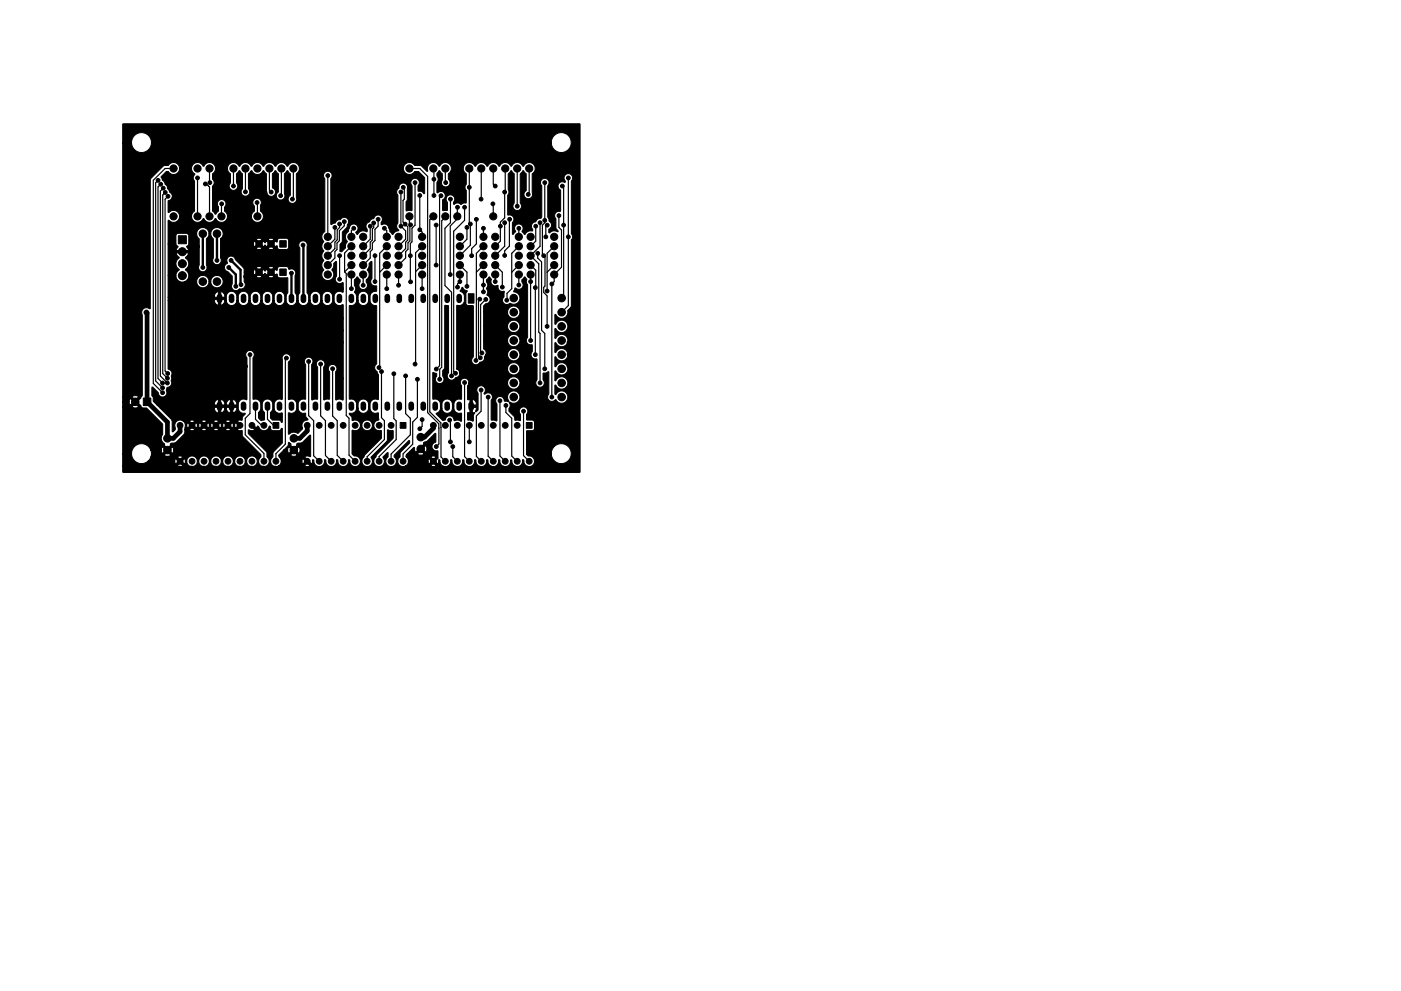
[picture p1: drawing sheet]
<svg xmlns="http://www.w3.org/2000/svg" width="297mm" height="210mm" viewBox="0 0 297 210" stroke-linecap="round" stroke-linejoin="round" font-family="sans-serif">
<g fill="#000" stroke="#000" stroke-width=".21">
<path d="M26 26.3h96.9l.1 .1-.1 73.8h-96.8l-.1-1.4h11.6l.6 .2 .6-.2-.6-.6-.6 .6h-11.6v-2.4h1.9a2.11 2.11 0 0 0 1.3 1.8 2.11 2.11 0 0 0 2.2-.4h5.7l.1 .7 .6-.6h.7l.6 .6 .2-.7h.3a1.13 1.13 0 0 0 1.1 1.2 1.13 1.13 0 0 0 1.1-1.2h.3v.2a1.13 1.13 0 0 0 1.3 1 1.13 1.13 0 0 0 1-1.2h.3v.2a1.13 1.13 0 0 0 1.2 1 1.13 1.13 0 0 0 1-1.2h.3v.2a1.13 1.13 0 0 0 1.2 1 1.13 1.13 0 0 0 1.1-1.2h.3v.2a1.13 1.13 0 0 0 1.2 1 1.13 1.13 0 0 0 1-1.2h.3v.2a1.13 1.13 0 0 0 1.8 .8 1.13 1.13 0 0 0-.2-1.9 1.13 1.13 0 0 0-1.6 .9h-.3v-.1a1.13 1.13 0 0 0-1.2-1 1.13 1.13 0 0 0-1 1.1h-.3l-.1-.1a1.13 1.13 0 0 0-1.1-1 1.13 1.13 0 0 0-1.1 1.1h-.3v-.1a1.13 1.13 0 0 0-1.2-1 1.13 1.13 0 0 0-1 1.1h-.3v-.1a1.13 1.13 0 0 0-1.2-1 1.13 1.13 0 0 0-1.1 1.1h-.3v-.1a1.13 1.13 0 0 0-1.2-1 1.13 1.13 0 0 0-1 1.1h-.3l-.2-.5-.6 .6h-.7l-.6-.6-.1 .5h-5.7l.6-.9h5.6l.6 .6 .6-.6-.7-.2-.5 .2h-5.6l.1-.3h2.7a1.27 1.27 0 0 0 1.4 0l-.7-.7-.7 .7h-2.7l-.1-1.1h2.2l.2 .7 .7-.7h.8l.7 .7a1.26 1.26 0 0 0 0-1.4l-.7 .7h-.8l-.7-.7-.2 .7h-2.2a2.11 2.11 0 0 0-2.5-1.3 2.11 2.11 0 0 0-1.6 2.2h-1.9v-10.1h2a1.24 1.24 0 0 0 1.4 0l-.7-.7-.7 .7h-2v-1h1.4l.2 .7 .7-.8h.7l1.1 1.3 1 .1 3.4 3.3v2.3a1.34 1.34 0 0 0 .4 2l-.1 .2 .7 .7 .7-.7-.1-.3 1.2-.3 1.6-1.5 .3-.5v-.6l1.6 .2 .5-.2h1.4l.6 .2 .5-.2h1.4l.7 .2 .5-.2h1.4l.6 .2 .5-.2-.6-.6-.5 .6h-1.4l-.6-.6-.6 .6h-1.4l-.5-.6-.6 .6h-1.4l-.6-.6-.6 .6h-.9l.1-1h.3l.2 .6 .6-.6h.7l.6 .6 .1-.6h.3l.2 .6 .6-.6h.7l.6 .6 .2-.6h.3l.1 .6 .6-.6h.8l.6 .6 .1-.6h.3l.2 .6 .6-.6h.7l.6 .6 .2-.6h.3l.1 .6 .6-.6-.6-.5-.1 .5h-.3l-.2-.5-.6 .5h-.7l-.6-.5-.2 .5h-.3l-.1-.5-.6 .5h-.8l-.6-.5-.1 .5h-.3l-.2-.5-.6 .5h-.7l-.6-.5-.2 .5h-.3l-.1-.5-.6 .5h-.7l-.6-.5-.2 .5h-.3l-.2-.5-.3-.4h1.3l.6 .6 .6-.6h1.4l.6 .6 .5-.6h1.4l.6 .6 .6-.6h1.4l.5 .6 .6-.6h1.4l.9 .9-.9 1 1 .2 .2 1.2 3.8 3.8v.5a1.14 1.14 0 0 0-.1 1.7 1.14 1.14 0 0 0 1.7 0 1.14 1.14 0 0 0-.3-1.7l-.1-1.1-3.8-3.8-.1-.7 .2-.1a1.1 1.1 0 0 0 1.2 0l-.9-.9 .3-.4 1 .9 .1-.4h.2l.6 .7 .4 .2a1.11 1.11 0 0 0 1.2-.4l.3-.5 .2 .7 .4 .3h1.4l.5-.5 .2 .1-.1 3-1.8 1.9-.2 1a1.13 1.13 0 0 0-.2 1.6 1.13 1.13 0 0 0 1.5 .3h5.5l.6 .2 .5-.2-.6-.6-.5 .6h-5.5l.4-.5 .1-.5h4.4l.2 .7 .6-.6-.6-.6-.2 .5h-4.4l-.1-.5-.4-.4v-.3h2.5a1.27 1.27 0 0 0 1.4 0l-.7-.7-.7 .7h-2.5l1-1.1h.9l.2 .7 .7-.7h.8l.7 .7a1.26 1.26 0 0 0 0-1.4l-.7 .7h-.8l-.7-.7-.2 .7h-.9l.9-.9 .2-.7 .5 .3-.1 .2 .7 .7 .7-.7-.1-.3 1.2-.3 1.6-1.5 .1 .1 .1 4.4-.8-.1-.5 .2 1.5 1.6 .2-.9 .1-.1 .2 .2a1.16 1.16 0 0 0 1.2 1.3 1.16 1.16 0 0 0 1-1.5l.3 .1a1.18 1.18 0 0 0 1.2 1.4 1.18 1.18 0 0 0 1.1-1.5l.2 .1a1.18 1.18 0 0 0 1.2 1.4 1.18 1.18 0 0 0 1.1-1.5l.3 .1a1.15 1.15 0 0 0 1 1.4 1.15 1.15 0 0 0 1.2-1.2 1.15 1.15 0 0 0-1.4-1.1l-.4-.4v-4.9l.2-.2 .2 .1a1.11 1.11 0 0 0 1.2-.4l.2-.7h.3a1.13 1.13 0 0 0 1.6 1.1 1.13 1.13 0 0 0 .2-1.9 1.13 1.13 0 0 0-1.8 .6v.2h-.3a1.22 1.22 0 0 0-1.7-1l-.1-.7-.5-.6v-.2a1.16 1.16 0 0 0 1.5-1.1h.3v.2a1.11 1.11 0 0 0 1.2 .9 1.11 1.11 0 0 0 1-1v-1.1a1.11 1.11 0 0 0-1.1-.9 1.11 1.11 0 0 0-1.1 1v.9h-.3v-1a1.22 1.22 0 0 0-1.5-.9l-.1-19.8 .2-.1a1.11 1.11 0 0 0 1.4-1h.3v.1a1.11 1.11 0 0 0 1.2 .9 1.11 1.11 0 0 0 1-1v-1.1a1.11 1.11 0 0 0-1.1-.9 1.11 1.11 0 0 0-1.1 1v1h-.3v-1.1l-.4-.7a1.28 1.28 0 0 0-.1-1.5l.1-1.1 .5-.6 .7 .6-.1 .5a.91 .91 0 0 0 .2 1.4l.6 .1 .4-.1a.96 .96 0 0 0 .1-1.5l.1-.5a1.36 1.36 0 0 0 .2-2.1l.3-.5v-.8l.6-.4v3.6a.91 .91 0 0 0 .2 1.4l.8 .2v1.1a1.27 1.27 0 0 0-1.3 1v1.1a1.11 1.11 0 0 0 1.2 .9l.2 .1-.1 12.3a.92 .92 0 0 0 .1 1.6l.3 .7v5.2l-.2 .1a1.12 1.12 0 0 0-1.5 .9v1.1a1.21 1.21 0 0 0 1.7 .8l.1 1.5a1.17 1.17 0 0 0-1 1.4 1.17 1.17 0 0 0 1.5 .9v1.6l-3.4 3.5-.2 .4a1.15 1.15 0 0 0-.1 1.7 1.15 1.15 0 0 0 1.6 .1 1.15 1.15 0 0 0 0-1.7l3.3-3.4 .2-2.4 1.1 .2v1.6l-3.4 3.4-.2 .5a1.16 1.16 0 0 0-.2 1.7 1.16 1.16 0 0 0 1.7 .1 1.16 1.16 0 0 0 0-1.7l1-1 .1 .1v.8a1.15 1.15 0 0 0-.2 1.7 1.15 1.15 0 0 0 1.7 0 1.15 1.15 0 0 0-.2-1.7v-.3l3.2-3.1v.5l-1.9 2-.1 .9a1.15 1.15 0 0 0-.3 1.6 1.15 1.15 0 0 0 1.6 .3h5.2l.6 .2 .6-.2-.6-.6-.6 .6h-5.2l.4-.5 .1-.5h4.2l.1 .7 .6-.6-.6-.6-.1 .5h-4.2l-.2-.5-.3-.4h5.2l.6 .6 .6-.6-.7-.2-.5 .2h-5.2v-.4l.2-.2h2.2a1.26 1.26 0 0 0 1.4 0l-.7-.7-.7 .7h-2.2l1.5-1.4 .1 .1 .2 1 .7-.8h.8l.7 .8a1.22 1.22 0 0 0 0-1.5l-.7 .7h-.8l1.1-1-.1-.3 .8-.3 1.7-1.7 .1 .2v1.7a.97 .97 0 0 0-.8 1.2 .97 .97 0 0 0 1.2 .7l.1 1.5-.7 .7 .6 .6 .2-.9 .2-.1 .1 .2a1.16 1.16 0 0 0 1.2 1.3 1.16 1.16 0 0 0 1.1-1.5l.2 .1a1.18 1.18 0 0 0 1.2 1.4 1.18 1.18 0 0 0 1.1-1.5l.3 .1a1.18 1.18 0 0 0 1.2 1.4 1.18 1.18 0 0 0 1.1-1.5l.2 .1a1.18 1.18 0 0 0 1.2 1.4 1.18 1.18 0 0 0 1.1-1.5l.2 .1a1.18 1.18 0 0 0 1.2 1.4 1.18 1.18 0 0 0 1.1-1.5l.3 .1a1.18 1.18 0 0 0 1.2 1.4 1.18 1.18 0 0 0 1.1-1.4l.2 .1a1.18 1.18 0 0 0 1.2 1.3 1.18 1.18 0 0 0 1.1-1.5l.3 .1a1.15 1.15 0 0 0 1 1.4 1.15 1.15 0 0 0 1.2-1.2 1.15 1.15 0 0 0-1.4-1.1l-.3-.3h5.3a2.11 2.11 0 0 0 2.4 1.9 2.11 2.11 0 0 0 1.8-2.3 2.11 2.11 0 0 0-2.3-1.9 2.11 2.11 0 0 0-1.9 2.3h-5.3v-4.9l1.6-.3 .1-.3v-1.3l-.4-.5h-1.2l-.1-1.2a.93 .93 0 0 0 .1-1.3 .93 .93 0 0 0-1.4 0 .93 .93 0 0 0 .1 1.3l-.1 1.3h-1.1l-.2-.8-1.1-1.2v-.5a.97 .97 0 0 0 .1-1.3h.3a1.31 1.31 0 0 0 1.9-1 1.31 1.31 0 0 0-1.6-1.4 1.31 1.31 0 0 0-.7 2.1l-.1 .1-.8-.1-.3-.6-.2-.3-.6-.1-.4 .1a.95 .95 0 0 0-.1 1.5l-.1 3.6-1.1-.1v-4.3a.95 .95 0 0 0-.1-1.4 .95 .95 0 0 0-1.4 .1l-.1-.1a.95 .95 0 0 0-.2-1.6 .95 .95 0 0 0-1.3 1l.3 .6-.1 3.5-.4 .4 .1-1h-.9l.1 1.3 .3-.2 .2 .1-.3 .6-.1 1.1-1.1-.2-.1-1.5 .2-.1 .3 .1v-1.7h1.4a1.08 1.08 0 0 0-.8-1.2l-.1 1.2h-.5v-1.2l-.3 .1-.2-.1v-2.8l.3-.7h8.2a1.31 1.31 0 0 0 1.9 1.2 1.31 1.31 0 0 0 .2-2.2 1.31 1.31 0 0 0-2.1 .8v.2h-8.2a.92 .92 0 0 0-1.3-.9 .92 .92 0 0 0-.2 1.6v2.7l-.2 .1a1.11 1.11 0 0 0-1.5 1l.1 1.1a1.23 1.23 0 0 0 1.5 .9l.1 1.6-.2 .1a1.17 1.17 0 0 0-1.3-.2h-.1l-.4-.8-.5-.2-.7 .2-.4 .7-.5 .1-1.3-1.4 .6-.5 .3-.7h.3a1.11 1.11 0 0 0 1.1 1.1 1.11 1.11 0 0 0 1.1-1v-1.1a1.11 1.11 0 0 0-1.1-.9 1.11 1.11 0 0 0-1.1 1v.9h-.3v-1a1.23 1.23 0 0 0-1.6-.9v-5.6l.7 .1 .1 .6a.93 .93 0 0 0 0 1.3 .93 .93 0 0 0 1.3 0 .93 .93 0 0 0 0-1.3v-1.1l.4-.8v-13l.1-.1 .7 .1v14.2a.95 .95 0 0 0 .2 1.4 .95 .95 0 0 0 1.4-.4 .96 .96 0 0 0 .8-.9 .96 .96 0 0 0-.7-1h10.8l.1 .5a1.31 1.31 0 0 0 2.1 .5 1.31 1.31 0 0 0-.4-2.2 1.31 1.31 0 0 0-1.8 1.2h-10.8v-13.3l.2-.1a1.11 1.11 0 0 0 1.5-1l-.1-1.3-.2-.3-.7-.5 .5-.7 .5 .5 .6 .2-.3 .6v2.3l.4 .2h1l.2 .2-.1 10.7a.94 .94 0 0 0 .1 1.5 .94 .94 0 0 0 1.4-.4l.8-.4 .1-.8 .3-.4h4.6l.1 .5a1.31 1.31 0 0 0 2.1 .5 1.31 1.31 0 0 0-.4-2.2 1.31 1.31 0 0 0-1.8 1.2h-4.6v-.7l-.5-.5v-1.8h5.1a1.31 1.31 0 0 0 1.9 1.2 1.31 1.31 0 0 0 .2-2.2 1.31 1.31 0 0 0-2.1 .8v.2h-5.1v-3h5.1a1.31 1.31 0 0 0 1.9 1.2 1.31 1.31 0 0 0 .2-2.2 1.31 1.31 0 0 0-2.1 .8v.2h-5.1v-3h5.1a1.31 1.31 0 0 0 1.9 1.2 1.31 1.31 0 0 0 .2-2.2 1.31 1.31 0 0 0-2.1 .8v.2h-5.1l.1-1.3 .5-.5a.97 .97 0 0 0 .8-.9 .97 .97 0 0 0-.7-1 1.03 1.03 0 0 0-.1-1.3 1.11 1.11 0 0 0 0-1.4l.1-.4 .5-.6 .2 .1a.6 .6 0 0 1 .2 .8l.1 .5 .3 .3 .4 .2 .7-.1 .1 .7a.91 .91 0 0 0 1.1 .5l.1 .1-.1 1.1a.95 .95 0 0 0 0 1.4 .95 .95 0 0 0 1.4-.1l.1 .1a1.31 1.31 0 0 0 1.6-.3 1.31 1.31 0 0 0 0-1.7l-.8-.4a.18 .18 0 0 1-.2-.1 .18 .18 0 0 1 .1-.3l.2-.5 .3 .2a.93 .93 0 0 0 1.2-.3 .93 .93 0 0 0-.1-1.2l.1-.4 .5-.6 .2 .1a.6 .6 0 0 1 .2 .8l.3 .8-.1 11.1a.97 .97 0 0 0 0 1.2 .97 .97 0 0 0 1 .4v1.4a.96 .96 0 0 0 0 1.2 .96 .96 0 0 0 1 .4v4.4a.92 .92 0 0 0 .1 1.3 .92 .92 0 0 0 1.3 0 .92 .92 0 0 0-.1-1.4l.1-1.3 1.1-.3v4.7a.92 .92 0 0 0 .1 1.4 .92 .92 0 0 0 1.4-.2l.2 .1a1.32 1.32 0 0 0 2 .3 1.32 1.32 0 0 0-.2-2 1.32 1.32 0 0 0-1.9 .5l-.3-.1v-1.8h.3a1.32 1.32 0 0 0 2 .4 1.32 1.32 0 0 0-.1-2.1 1.32 1.32 0 0 0-2 .7l-.2-.1v-1.9h.3a1.32 1.32 0 0 0 2 .4 1.32 1.32 0 0 0-.1-2.1 1.32 1.32 0 0 0-2 .7l-.2-.1v-1.9h.3a1.32 1.32 0 0 0 2 .4 1.32 1.32 0 0 0-.1-2.1 1.32 1.32 0 0 0-2 .7l-.2-.1v-1.9h.3a1.32 1.32 0 0 0 2 .4 1.32 1.32 0 0 0-.1-2.1 1.32 1.32 0 0 0-2 .7l-.2-.1v-1.9l.2-.1a1.35 1.35 0 0 0 2.1 .6 1.35 1.35 0 0 0-.1-2.2 1.35 1.35 0 0 0-2 .7l-.2-.1v-1.9l.2-.1a1.35 1.35 0 0 0 1.7 .8 1.35 1.35 0 0 0 .9-1.7l.6-.6 .1-.4 .1-14a.97 .97 0 0 0-.1-1.3l.1-11.1a.92 .92 0 0 0-.1-1.3 .92 .92 0 0 0-1.3 0 .92 .92 0 0 0 .1 1.4l-.1 .2-.7-.1-.4 .1a.97 .97 0 0 0 .2 1.7v4.3l-.2 .2a.93 .93 0 0 0-1 .4 .93 .93 0 0 0 .2 1.2v1.9l.5 .6-.3 .1a1.5 1.5 0 0 0-1.7 .3v-.7l.1-.2a.91 .91 0 0 0 0-1.5l-.4-1 .1-6.6a.92 .92 0 0 0-.1-1.3 .92 .92 0 0 0-1.3 0 .92 .92 0 0 0 .1 1.4v6.5l-.3 .3a1.11 1.11 0 0 0-1.1 .8 .94 .94 0 0 0-.8 .6 .94 .94 0 0 0 .3 1l-.2 .3a1.27 1.27 0 0 0-1.4 .6l-.2 .1-.5-.6a.94 .94 0 0 0-.1-1.3 .92 .92 0 0 0-1.3 0 .92 .92 0 0 0 0 1.3l-.6 .6-.1-2.4a.97 .97 0 0 0-.1-1.6l-.9-.2v-4l.3-.8-.1-.5v-3.3l.6-.7 .6 .7v6.2a.92 .92 0 0 0 .1 1.3 .92 .92 0 0 0 1.3 0 .92 .92 0 0 0-.1-1.4v-6.1l.6-.7 .7 .7-.1 3.6a.91 .91 0 0 0-.4 1 .91 .91 0 0 0 1 .7l.1-.1a.9 .9 0 0 0 .7-1l-.1-4.2a1.32 1.32 0 0 0 .2-2.1 1.32 1.32 0 0 0-2.1 .5l-.1-.1a1.29 1.29 0 0 0-1.2-.7 1.29 1.29 0 0 0-1.1 .8l-.3-.2a1.27 1.27 0 0 0-1.1-.6 1.27 1.27 0 0 0-1.1 .7h-.3a1.29 1.29 0 0 0-1.2-.7 1.29 1.29 0 0 0-1.1 .8l-.3-.2a1.27 1.27 0 0 0-1.1-.6 1.27 1.27 0 0 0-1.1 .7h-.2a1.3 1.3 0 0 0-2.1-.4 1.3 1.3 0 0 0 .3 2.1l-.1 2.2a.96 .96 0 0 0 .1 1.4l-.1 2.5-.6 .1-.4 .3-.2-.1a1.04 1.04 0 0 0-1.4 .1l-.1-.5a.95 .95 0 0 0-.3-1.5l-.8 .1a.91 .91 0 0 0-.2 1.3l.1 1.8-1 .1v-2.3a.93 .93 0 0 0 .1-1.7l-.6-.1-.7 .3-.1-2.2a1.02 1.02 0 0 0 0-1.4l.1-.5 .5-.6 .6 .7v1.2a.92 .92 0 0 0 .1 1.3 .92 .92 0 0 0 1.3 0 .92 .92 0 0 0-.1-1.3v-1.2a1.32 1.32 0 0 0 .1-2.1 1.32 1.32 0 0 0-2.1 .5l-.1-.1a1.27 1.27 0 0 0-1.6-.6 1.27 1.27 0 0 0-.7 1.6l-.2 .1-1.3-1.1-1.2-.1a1.31 1.31 0 0 0-2-.4 1.31 1.31 0 0 0 0 2.1 1.31 1.31 0 0 0 2-.4h.8l1.2 1.3v3.4l-.7-.5-.6-.1-.1-1a.93 .93 0 0 0 .1-1.4 .93 .93 0 0 0-1.4 0 .93 .93 0 0 0 .1 1.4l-.1 5.2h-1.2v-1.9l.3-.5v-2.6l-.2-.5-.4-.3h-.6l-.4 .3-.3 .8a.96 .96 0 0 0-.1 1.5l-.1 5.9a1.02 1.02 0 0 0 .3 1.5l-.7 .2-.7 .7-.6-.7-.2-.7a.91 .91 0 0 0-1.4-.8h-.2v-.4a.91 .91 0 0 0-.3-1.5h-.8l-.5 .7-.6 .2-.3 .5a.95 .95 0 0 0-.4 1.6l-.2 .5a1.3 1.3 0 0 0-1.8 .4l-.3 .1-.2-.4 .2-.1a.92 .92 0 0 0-.2-1.6 .92 .92 0 0 0-1.3 .9l-.3 .6a1.38 1.38 0 0 0-.2 2.2 1.51 1.51 0 0 0-.4 1.3l-.7 .8-.4-.1v-1.4l.5-.7v-1.9l.9-1 .2-.6a.94 .94 0 0 0-.2-1.5 .94 .94 0 0 0-1.4 .4l-.6 .1-.4 .6-.9 .3-.1-9.6a.93 .93 0 0 0 .1-1.4 .93 .93 0 0 0-1.4 0 .93 .93 0 0 0 .1 1.4l-.1 11.1a1.38 1.38 0 0 0-.2 2.2 1.42 1.42 0 0 0 0 2 1.42 1.42 0 0 0 0 2 1.4 1.4 0 0 0 0 2 1.3 1.3 0 0 0 .1 1.9 1.3 1.3 0 0 0 1.8-.1 1.3 1.3 0 0 0-.1-1.9l.3-.5v-.8l.6-.4v3.1a.96 .96 0 0 0 .1 1.3 .96 .96 0 0 0 1.3 0l.1 2-.2 .1a1.13 1.13 0 0 0-1.8 .8l.1 1.1a1.2 1.2 0 0 0 1.8 .7v20.3l-.7-.2-.8 .1v-5.9a.92 .92 0 0 0-.1-1.3 .92 .92 0 0 0-1.3 0 .92 .92 0 0 0 .1 1.3v5.7l-1.2 .3-.1-.2v-6.8a.97 .97 0 0 0 0-1.3l-.5-.3-.6 .1a.96 .96 0 0 0-.2 1.5v6.7l-1.1 .3-.1-.2v-7.3a.93 .93 0 0 0 .1-1.2 .93 .93 0 0 0-1-.4l-.2 .1a.95 .95 0 0 0-.2 1.5v7.2l-.2 .1a1.12 1.12 0 0 0-1.4 1v1.1a1.22 1.22 0 0 0 1.6 .9v.6l.5 .6v.2a1.25 1.25 0 0 0-1.2 1.9l-.9 1a1.43 1.43 0 0 0-1.7 0l-.2 .1-.2-.1v-4.3l.2-.1a1.11 1.11 0 0 0 1.6-.9v-1.1a1.21 1.21 0 0 0-1.7-.8v-8a.92 .92 0 0 0 .4-1.2 .92 .92 0 0 0-1.2-.5 .92 .92 0 0 0-.5 1.2v8.3l-.2 .2a1.12 1.12 0 0 0-1.6 .9l.1 1.1a1.21 1.21 0 0 0 1.6 .8v2l-.6-.5h-1.5l-.4-.4v-1.1l.5-.7v-1.2a1.11 1.11 0 0 0-1.1-1 1.11 1.11 0 0 0-1.1 1v1.1l.5 .8v1.4l-.7 .2-.6-.6v-1l.4-.7 .1-1.2a1.21 1.21 0 0 0-1.6-1v-8.8a.92 .92 0 0 0-.1-1.3 .92 .92 0 0 0-1.3 0 .92 .92 0 0 0 .1 1.4v8.7l-.2 .1a1.12 1.12 0 0 0-1.7 .9v1.1a1.25 1.25 0 0 0 1.5 .9l-.6 .8-.1 .6-1 .2h-1.4l-.6-.2-.5 .2h-1.4l-.7-.2-.5 .2h-1.4l-.6-.2-.5 .2h-1.4l-.5-.2-.7 .2-1.4-.1a1.13 1.13 0 0 0-1.3 .3 1.13 1.13 0 0 0-.2 1.3v.4l-.6 .4-.2-2.4-2.4-2.6h11.4a1.06 1.06 0 0 0 .9 1h.5a1.04 1.04 0 0 0 .9-.9l.3-.1a1.06 1.06 0 0 0 .8 1h.5a1.04 1.04 0 0 0 .9-.9v-.3h-.9v1.2h-.5v-1.2h-.8v.2h-.3v-.2h-.9v1.2h-.5v-1.2h-.8l-.1 .2h-11.4l-.7-.7h16.9a1.08 1.08 0 0 0-.9-1.2v1.2h-.5v-1.2a1.1 1.1 0 0 0-.8 1.2h-.3v-.2a1.06 1.06 0 0 0-.9-1v1.2h-.5v-1.2a1.1 1.1 0 0 0-.9 1.2h-12.1l-.8-.8v-.8l-.3-.4v-1.7l.2-.1 1.2 1.2a.94 .94 0 0 0 1.2 .9 .94 .94 0 0 0 .5-1.5l.2-.5a.96 .96 0 0 0 .8-1.5l.1-.5-.1-.4a.94 .94 0 0 0-.3-1.3l-.4-.3v-14.4h9.8a1.06 1.06 0 0 0 .9 1h.5a1.04 1.04 0 0 0 .9-1h.3a1.11 1.11 0 0 0 1.1 1 1.11 1.11 0 0 0 1.1-1h.3v.1a1.11 1.11 0 0 0 1.2 .9 1.11 1.11 0 0 0 1-1h.4v.1a1.11 1.11 0 0 0 1.1 .9 1.11 1.11 0 0 0 1.1-1h.3v.1a1.11 1.11 0 0 0 1.2 .9 1.11 1.11 0 0 0 1-1h.3l.1 .1a1.11 1.11 0 0 0 1.1 .9 1.11 1.11 0 0 0 1.1-1l-.1-1.1a1.11 1.11 0 0 0-1.1-.9 1.11 1.11 0 0 0-1.1 1v1h-.3v-1.1a1.11 1.11 0 0 0-1.1-.9 1.11 1.11 0 0 0-1.1 1v1h-.3v-1.1a1.11 1.11 0 0 0-1.2-.9 1.11 1.11 0 0 0-1 1v1h-.4v-1.1a1.11 1.11 0 0 0-1.1-.9 1.11 1.11 0 0 0-1.1 1v1h-.3v-1.1a1.11 1.11 0 0 0-1.2-.9 1.11 1.11 0 0 0-1 1v1h-.3l-.1-.2h-.8v1.2h-.5v-1.2h-.8l-.1 .2h-9.8v-.8l12.1 .1a1.08 1.08 0 0 0-.9-1.3v1.2h-.5v-1.2a1.1 1.1 0 0 0-.9 1.2h-9.8v-4.5h1.7a1.36 1.36 0 0 0 1.9 1.2h2.5l.1 .5a1.31 1.31 0 0 0 1.4 .8 1.31 1.31 0 0 0 1.1-1.3h.4l.1 .5a1.31 1.31 0 0 0 2.1 .5 1.31 1.31 0 0 0-.4-2.2 1.31 1.31 0 0 0-1.8 1.2h-.4l-.1-.4a1.31 1.31 0 0 0-1.4-.8 1.31 1.31 0 0 0-1.1 1.2h-2.5l.5-.3a1.45 1.45 0 0 0-.4-2.2 1.49 1.49 0 0 0 0-2.5l.5-.6 .2-.4h-2.7l.3 .5 .4 .4-.1 .2a1.37 1.37 0 0 0-.5 1.8l.6 .6-.5 .6-.2 .7h-1.7v-6.7h1.7l.5 .5-.5 .8h2.7l-.4-.8 .4-.5v-1.9l-.2-.3h1.9l.2 .6 .3 .5v5.5a.92 .92 0 0 0 .5 1.4 .92 .92 0 0 0 1.2-.9l3.7 .1a.96 .96 0 0 0 .7 .9l.9 .9v1.6a.96 .96 0 0 0 .3 1.3 .96 .96 0 0 0 1.3-.2 .93 .93 0 0 0 1.1-.4 .93 .93 0 0 0-.1-1.2v-.9h2.5a1.14 1.14 0 0 0 1.3 0h1.2l.7 .1 .6-.1-.6-.7-.7 .7h-1.2l-.7-.7-.6 .7h-2.5v-1.1h1.9l.2 .7 .7-.7h.7l.6 .7 .3-.4 .3 .4 .6-.7h.7l.7 .7 .2-.3 .4 .8h1.9v3.2l-.3 .7v1.1a1.11 1.11 0 0 0 1.2 .9 1.11 1.11 0 0 0 1-1h.3v.1a1.11 1.11 0 0 0 1.2 .9 1.11 1.11 0 0 0 1-1h.4v.1a1.11 1.11 0 0 0 1.1 .9 1.11 1.11 0 0 0 1.1-1h.3v.1a1.11 1.11 0 0 0 1.2 .9 1.11 1.11 0 0 0 1-1v-1.1a1.11 1.11 0 0 0-1.1-.9 1.11 1.11 0 0 0-1.1 1v1h-.3v-1.1a1.11 1.11 0 0 0-1.2-.9 1.11 1.11 0 0 0-1 1v1h-.4v-1.1l-.3-.6v-9.8a.9 .9 0 0 0-.4-1.1l-.4-.1-.5 .1a.91 .91 0 0 0-.3 1.3l.1 9.6-.3 .5-.1 1.2h-.3v-1.1l-.3-.6v-3.8a.91 .91 0 0 0-.3-1.1l-.4-.2-.6 .2-.5-.6h-1.5l-.4 .2-.2 .6-.2-.3-.7 .6h-.7l-.6-.6-.3 .4-.3-.4-.6 .6h-.7l-.7-.6-.2 .6h-1.9l-.1-.6-.1-.4h2.7l.6 .7 .7-.7h1.2l.7 .7 .6-.7-.7-.1-.6 .1h-1.2l-.8-.1-.5 .1h-2.7l-1.7-1.7a.95 .95 0 0 0-1.3-.6 .95 .95 0 0 0-.4 1.5l-.4 .3-.2 .5h-3.7l-.1-.5v-5.5l.3-.5 .2-.6h.4l.2 .6 .3 .5v4a.92 .92 0 0 0 .8 1.5 .92 .92 0 0 0 .8-1.5v-1.9h7.5a1.14 1.14 0 0 0 1.3 0h1.2l.7 .1 .6-.1-.6-.7-.7 .7h-1.2l-.7-.7-.6 .7h-7.5v-1.1h6.9l.2 .7 .7-.7h.7l.6 .7 .3-.4 .3 .4 .6-.7h.7l.7 .7 .2-.3 .2 .6 .3 .2h1.5l.3-.1 .2-.3v-1.5l-.2-.3-.3-.1h-1.4a.7 .7 0 0 0-.6 .8l-.2-.3-.7 .6h-.7l-.6-.6-.3 .4-.3-.4-.6 .6h-.7l-.7-.6-.2 .6h-6.9v-1h7.5l.6 .7 .7-.7h1.2l.7 .7 .6-.6a1.1 1.1 0 0 0-1.3-.1h-1.2l-.8-.1-.5 .1h-7.5a1.33 1.33 0 0 0-.1-2.3 1.33 1.33 0 0 0-2 1.2h-.4l-.1-.5a1.31 1.31 0 0 0-1.4-.8 1.31 1.31 0 0 0-1.1 1.3l-4-.1-.4 .4v1.9h-1.7l.1-5.1a1.35 1.35 0 0 0 1.5 .4 1.35 1.35 0 0 0 .9-1.2h2.5l.1 .4a1.34 1.34 0 0 0 1.2 .9 1.34 1.34 0 0 0 1.3-.8h.1a1.29 1.29 0 0 0 1.2 .8 1.29 1.29 0 0 0 1.1-.8l.3 .1a1.28 1.28 0 0 0 1.4 .6 1.28 1.28 0 0 0 .9-1.2h5.1l.1 .4a1.3 1.3 0 0 0 2.1 .5 1.3 1.3 0 0 0-.3-2.1v-1.2a.91 .91 0 0 0 0-1.1 .91 .91 0 0 0-1.2-.2 .91 .91 0 0 0-.1 1.5v1l-.4 .6-.2 .6h-5.1l-.1-.6-.5-.5v-.9a.92 .92 0 0 0 0-1.3 .92 .92 0 0 0-1.3 0 .92 .92 0 0 0 0 1.3v.9l-.7 .6-.5-.7-.1-5.1a1 1 0 0 0 .1-1.5v-1.2l.4-.5 .2-.7h2.5l.2 .7 .5 .5v1.9a.93 .93 0 0 0-.1 1.3 .93 .93 0 0 0 1.4 0 .93 .93 0 0 0-.1-1.3v-1.9l.7-.7 .6 .7v3.1a.93 .93 0 0 0 0 1.3 .93 .93 0 0 0 1.3 0 .93 .93 0 0 0 0-1.3v-3.1l.5-.7 .3 .2a1.27 1.27 0 0 0 1.1 .6 1.27 1.27 0 0 0 1.1-.7l.2-.1 .6 .7 .1 3.9a.91 .91 0 0 0 1.4 .7 .98 .98 0 0 0 .4-.9 .98 .98 0 0 0-.6-.8v-2.9l.6-.7 .6 .7v3.8a.93 .93 0 0 0-.3 1.2 .93 .93 0 0 0 1.2 .4 .93 .93 0 0 0 .4-1.3v-4.1l.6-.7 .7 .7-.1 4.6a.92 .92 0 0 0-.3 1.2 .92 .92 0 0 0 1.2 .4 .92 .92 0 0 0 .4-1.2l.1-5a1.3 1.3 0 0 0 .1-2.2 1.3 1.3 0 0 0-2.1 .6l-.1-.1a1.29 1.29 0 0 0-1.2-.7 1.29 1.29 0 0 0-1.1 .8l-.3-.2a1.29 1.29 0 0 0-1.2-.6 1.29 1.29 0 0 0-1.1 .8l-.2-.2a1.29 1.29 0 0 0-1.2-.6 1.29 1.29 0 0 0-1.1 .8l-.3-.2a1.29 1.29 0 0 0-1.2-.6 1.29 1.29 0 0 0-1.1 .8l-.2-.2a1.28 1.28 0 0 0-1.4-.6 1.28 1.28 0 0 0-1 1.2h-2.5l-.1-.4a1.34 1.34 0 0 0-1.2-.8 1.34 1.34 0 0 0-1.3 .8l-.1-.1a1.27 1.27 0 0 0-2-.4 1.27 1.27 0 0 0 .3 2.1v.2a.96 .96 0 0 0-.1 1.4v6.3l-.4 .5-.2 .6h-2.5v-.2a1.35 1.35 0 0 0-1-1 1.35 1.35 0 0 0-1.4 .4l-.1-2.4a.99 .99 0 0 0 .9-.8 .99 .99 0 0 0-.4-1l-.6-.9-.1-.6-.4-.3-.9-1.5 1.1-1.2h.5a1.29 1.29 0 0 0 2 .2 1.29 1.29 0 0 0-.1-1.9 1.29 1.29 0 0 0-2 .4l-1 .1-2.6 2.6-.1 .4v27.2l-.2 .1-.5-.2-.5 .1-.5 .3-.2 .6 .2 .5v17.1l-.3 .6-.9 .7h-.7l-.7-.7-.2 .8h-1.4v-1.1h2l.7 .7 .7-.7a1.22 1.22 0 0 0-1.4 0h-2v-53.8h1.9a2.11 2.11 0 0 0 2.1 2 2.11 2.11 0 0 0 2.1-2h84.8v.3a2.11 2.11 0 0 0 3.4 1.2 2.11 2.11 0 0 0-.4-3.6 2.11 2.11 0 0 0-3 2.1h-84.8v-.3a2.11 2.11 0 0 0-2.2-2 2.11 2.11 0 0 0-2 2.3h-1.9zM37.8 50h1.7v1.7h-1.7zM59.3 51.1h1.4v1.3h-1.4zM59.3 57.1h1.4v1.3h-1.4zM99.3 62.3h1.2v2h-1.2zM30.4 84.4h1.6v1.6h-1.6zM57.9 89.6h1.2v1.3h-1.2zM84.8 89.6h1.3v1.3h-1.3zM111.6 89.6h1.2v1.3h-1.2z"/>
<circle cx="26.7" cy="35.8" r=".4"/>
<circle cx="26.7" cy="38.3" r=".4"/>
<circle cx="26.7" cy="33.3" r=".4"/>
<circle cx="27.9" cy="39.6" r=".4"/>
<circle cx="27.9" cy="37.1" r=".4"/>
<circle cx="27.9" cy="34.5" r=".4"/>
<circle cx="29.2" cy="38.3" r=".4"/>
<circle cx="29.2" cy="35.8" r=".4"/>
<circle cx="29.2" cy="33.3" r=".4"/>
<circle cx="30.5" cy="34.5" r=".4"/>
<circle cx="30.5" cy="37.1" r=".4"/>
<circle cx="30.5" cy="39.6" r=".4"/>
<circle cx="33" cy="33.3" r=".4"/>
<circle cx="33" cy="35.8" r=".4"/>
<circle cx="33" cy="30.7" r=".4"/>
<circle cx="33.5" cy="38.3" r=".4"/>
<circle cx="34.1" cy="39.1" r=".4"/>
<circle cx="34.3" cy="26.9" r=".4"/>
<circle cx="34.3" cy="29.5" r=".4"/>
<circle cx="34.3" cy="32" r=".4"/>
<circle cx="34.3" cy="34.5" r=".4"/>
<circle cx="34.6" cy="39.9" r=".4"/>
<circle cx="35.6" cy="33.3" r=".4"/>
<circle cx="35.6" cy="30.7" r=".4"/>
<circle cx="35.6" cy="28.2" r=".4"/>
<circle cx="36.8" cy="35.7" r=".76"/>
<circle cx="36.8" cy="26.9" r=".4"/>
<circle cx="36.8" cy="29.5" r=".4"/>
<circle cx="36.8" cy="32" r=".4"/>
<circle cx="38.1" cy="28.2" r=".4"/>
<circle cx="38.1" cy="30.7" r=".4"/>
<circle cx="38.1" cy="33.3" r=".4"/>
<circle cx="39.4" cy="29.5" r=".4"/>
<circle cx="39.4" cy="34.5" r=".4"/>
<circle cx="39.4" cy="26.9" r=".4"/>
<circle cx="39.4" cy="32" r=".4"/>
<circle cx="40.6" cy="33.3" r=".4"/>
<circle cx="40.6" cy="28.2" r=".4"/>
<circle cx="40.6" cy="30.7" r=".4"/>
<circle cx="41.9" cy="35.7" r=".76"/>
<circle cx="41.9" cy="37.7" r=".4"/>
<circle cx="41.9" cy="29.5" r=".4"/>
<circle cx="41.9" cy="26.9" r=".4"/>
<circle cx="41.9" cy="32" r=".4"/>
<circle cx="43.2" cy="30.7" r=".4"/>
<circle cx="43.2" cy="28.2" r=".4"/>
<circle cx="43.2" cy="33.3" r=".4"/>
<circle cx="43.5" cy="39" r=".4"/>
<circle cx="44.4" cy="35.7" r=".76"/>
<circle cx="44.4" cy="32" r=".4"/>
<circle cx="44.4" cy="29.5" r=".4"/>
<circle cx="44.4" cy="26.9" r=".4"/>
<circle cx="44.5" cy="38.7" r=".4"/>
<circle cx="45.7" cy="33.3" r=".4"/>
<circle cx="45.7" cy="30.7" r=".4"/>
<circle cx="45.7" cy="28.2" r=".4"/>
<circle cx="47" cy="29.5" r=".4"/>
<circle cx="47" cy="37.1" r=".4"/>
<circle cx="47" cy="32" r=".4"/>
<circle cx="47" cy="26.9" r=".4"/>
<circle cx="47" cy="34.5" r=".4"/>
<circle cx="48.3" cy="33.3" r=".4"/>
<circle cx="48.3" cy="30.7" r=".4"/>
<circle cx="48.3" cy="28.2" r=".4"/>
<circle cx="49.5" cy="35.7" r=".76"/>
<circle cx="49.5" cy="39.5" r=".4"/>
<circle cx="49.5" cy="32" r=".4"/>
<circle cx="49.5" cy="29.5" r=".4"/>
<circle cx="49.5" cy="26.9" r=".4"/>
<circle cx="50.8" cy="30.7" r=".4"/>
<circle cx="50.8" cy="28.2" r=".4"/>
<circle cx="50.8" cy="33.3" r=".4"/>
<circle cx="52" cy="35.7" r=".76"/>
<circle cx="52.1" cy="32" r=".4"/>
<circle cx="52.1" cy="26.9" r=".4"/>
<circle cx="52.1" cy="29.5" r=".4"/>
<circle cx="53.3" cy="33.3" r=".4"/>
<circle cx="53.3" cy="30.7" r=".4"/>
<circle cx="53.3" cy="28.2" r=".4"/>
<circle cx="54.6" cy="35.7" r=".76"/>
<circle cx="54.6" cy="32" r=".4"/>
<circle cx="54.6" cy="26.9" r=".4"/>
<circle cx="54.6" cy="29.5" r=".4"/>
<circle cx="55.9" cy="28.2" r=".4"/>
<circle cx="55.9" cy="30.7" r=".4"/>
<circle cx="55.9" cy="33.3" r=".4"/>
<circle cx="57.1" cy="35.7" r=".76"/>
<circle cx="57.1" cy="29.5" r=".4"/>
<circle cx="57.1" cy="32" r=".4"/>
<circle cx="57.1" cy="26.9" r=".4"/>
<circle cx="58.4" cy="28.2" r=".4"/>
<circle cx="58.4" cy="30.7" r=".4"/>
<circle cx="58.4" cy="33.3" r=".4"/>
<circle cx="59.7" cy="35.7" r=".76"/>
<circle cx="59.7" cy="32" r=".4"/>
<circle cx="59.7" cy="29.5" r=".4"/>
<circle cx="59.7" cy="26.9" r=".4"/>
<circle cx="61" cy="30.7" r=".4"/>
<circle cx="61" cy="28.2" r=".4"/>
<circle cx="61" cy="33.3" r=".4"/>
<circle cx="62.2" cy="35.7" r=".76"/>
<circle cx="62.2" cy="26.9" r=".4"/>
<circle cx="62.2" cy="32" r=".4"/>
<circle cx="62.2" cy="29.5" r=".4"/>
<circle cx="63.5" cy="30.7" r=".4"/>
<circle cx="63.5" cy="28.2" r=".4"/>
<circle cx="63.5" cy="33.3" r=".4"/>
<circle cx="64.8" cy="34.5" r=".4"/>
<circle cx="64.8" cy="29.5" r=".4"/>
<circle cx="64.8" cy="26.9" r=".4"/>
<circle cx="64.8" cy="32" r=".4"/>
<circle cx="66" cy="30.7" r=".4"/>
<circle cx="66" cy="33.3" r=".4"/>
<circle cx="66" cy="35.8" r=".4"/>
<circle cx="66" cy="28.2" r=".4"/>
<circle cx="67.3" cy="32" r=".4"/>
<circle cx="67.3" cy="34.5" r=".4"/>
<circle cx="67.3" cy="29.5" r=".4"/>
<circle cx="67.3" cy="26.9" r=".4"/>
<circle cx="68.6" cy="35.8" r=".4"/>
<circle cx="68.6" cy="28.2" r=".4"/>
<circle cx="68.6" cy="33.3" r=".4"/>
<circle cx="68.6" cy="30.7" r=".4"/>
<circle cx="69.5" cy="37.2" r=".4"/>
<circle cx="69.8" cy="34.5" r=".4"/>
<circle cx="69.8" cy="29.5" r=".4"/>
<circle cx="69.8" cy="32" r=".4"/>
<circle cx="69.8" cy="26.9" r=".4"/>
<circle cx="71.1" cy="35.8" r=".4"/>
<circle cx="71.1" cy="33.3" r=".4"/>
<circle cx="71.1" cy="30.7" r=".4"/>
<circle cx="71.1" cy="28.2" r=".4"/>
<circle cx="72.4" cy="32" r=".4"/>
<circle cx="72.4" cy="34.5" r=".4"/>
<circle cx="72.4" cy="26.9" r=".4"/>
<circle cx="72.4" cy="29.5" r=".4"/>
<circle cx="73.7" cy="28.2" r=".4"/>
<circle cx="73.7" cy="30.7" r=".4"/>
<circle cx="73.7" cy="35.8" r=".4"/>
<circle cx="73.7" cy="33.3" r=".4"/>
<circle cx="74.9" cy="29.5" r=".4"/>
<circle cx="74.9" cy="32" r=".4"/>
<circle cx="74.9" cy="26.9" r=".4"/>
<circle cx="74.9" cy="34.5" r=".4"/>
<circle cx="76.2" cy="35.8" r=".4"/>
<circle cx="76.2" cy="28.2" r=".4"/>
<circle cx="76.2" cy="33.3" r=".4"/>
<circle cx="76.2" cy="30.7" r=".4"/>
<circle cx="77.5" cy="26.9" r=".4"/>
<circle cx="77.5" cy="29.5" r=".4"/>
<circle cx="77.5" cy="32" r=".4"/>
<circle cx="77.5" cy="34.5" r=".4"/>
<circle cx="78.7" cy="28.2" r=".4"/>
<circle cx="78.7" cy="33.3" r=".4"/>
<circle cx="78.7" cy="35.8" r=".4"/>
<circle cx="78.7" cy="30.7" r=".4"/>
<circle cx="80" cy="29.5" r=".4"/>
<circle cx="80" cy="26.9" r=".4"/>
<circle cx="80" cy="34.5" r=".4"/>
<circle cx="80" cy="32" r=".4"/>
<circle cx="81.3" cy="35.8" r=".4"/>
<circle cx="81.3" cy="33.3" r=".4"/>
<circle cx="81.3" cy="30.7" r=".4"/>
<circle cx="81.3" cy="28.2" r=".4"/>
<circle cx="82.5" cy="29.5" r=".4"/>
<circle cx="82.5" cy="26.9" r=".4"/>
<circle cx="82.5" cy="32" r=".4"/>
<circle cx="82.5" cy="34.5" r=".4"/>
<circle cx="83.8" cy="28.2" r=".4"/>
<circle cx="83.8" cy="33.3" r=".4"/>
<circle cx="83.8" cy="35.8" r=".4"/>
<circle cx="83.8" cy="30.7" r=".4"/>
<circle cx="85.1" cy="32" r=".4"/>
<circle cx="85.1" cy="34.5" r=".4"/>
<circle cx="85.1" cy="29.5" r=".4"/>
<circle cx="85.1" cy="26.9" r=".4"/>
<circle cx="85.5" cy="39.7" r=".4"/>
<circle cx="86.4" cy="33.3" r=".4"/>
<circle cx="86.4" cy="28.2" r=".4"/>
<circle cx="86.4" cy="30.7" r=".4"/>
<circle cx="86.8" cy="35.7" r=".76"/>
<circle cx="87.6" cy="32" r=".4"/>
<circle cx="87.6" cy="26.9" r=".4"/>
<circle cx="87.6" cy="29.5" r=".4"/>
<circle cx="88" cy="38.7" r=".4"/>
<circle cx="88.9" cy="30.7" r=".4"/>
<circle cx="88.9" cy="28.2" r=".4"/>
<circle cx="88.9" cy="33.3" r=".4"/>
<circle cx="90.2" cy="34.5" r=".4"/>
<circle cx="90.2" cy="32" r=".4"/>
<circle cx="90.2" cy="29.5" r=".4"/>
<circle cx="90.2" cy="26.9" r=".4"/>
<circle cx="91.4" cy="30.7" r=".4"/>
<circle cx="91.4" cy="33.3" r=".4"/>
<circle cx="91.4" cy="28.2" r=".4"/>
<circle cx="91.9" cy="35.7" r=".76"/>
<circle cx="92" cy="38" r=".4"/>
<circle cx="92.7" cy="29.5" r=".4"/>
<circle cx="92.7" cy="26.9" r=".4"/>
<circle cx="92.7" cy="32" r=".4"/>
<circle cx="94" cy="33.3" r=".4"/>
<circle cx="94" cy="30.7" r=".4"/>
<circle cx="94" cy="28.2" r=".4"/>
<circle cx="94.4" cy="35.7" r=".76"/>
<circle cx="94.5" cy="38.7" r=".4"/>
<circle cx="95.2" cy="32" r=".4"/>
<circle cx="95.2" cy="26.9" r=".4"/>
<circle cx="95.2" cy="29.5" r=".4"/>
<circle cx="96.5" cy="28.2" r=".4"/>
<circle cx="96.5" cy="35.8" r=".4"/>
<circle cx="96.5" cy="33.3" r=".4"/>
<circle cx="96.5" cy="30.7" r=".4"/>
<circle cx="97.8" cy="26.9" r=".4"/>
<circle cx="97.8" cy="29.5" r=".4"/>
<circle cx="97.8" cy="32" r=".4"/>
<circle cx="97.8" cy="34.5" r=".4"/>
<circle cx="99.1" cy="30.7" r=".4"/>
<circle cx="99.1" cy="33.3" r=".4"/>
<circle cx="99.1" cy="28.2" r=".4"/>
<circle cx="99.5" cy="35.7" r=".76"/>
<circle cx="99.5" cy="39.7" r=".4"/>
<circle cx="100.3" cy="32" r=".4"/>
<circle cx="100.3" cy="26.9" r=".4"/>
<circle cx="100.3" cy="29.5" r=".4"/>
<circle cx="101.6" cy="30.7" r=".4"/>
<circle cx="101.6" cy="28.2" r=".4"/>
<circle cx="101.6" cy="33.3" r=".4"/>
<circle cx="102" cy="35.7" r=".76"/>
<circle cx="102.9" cy="29.5" r=".4"/>
<circle cx="102.9" cy="32" r=".4"/>
<circle cx="102.9" cy="26.9" r=".4"/>
<circle cx="104.1" cy="30.7" r=".4"/>
<circle cx="104.1" cy="33.3" r=".4"/>
<circle cx="104.1" cy="28.2" r=".4"/>
<circle cx="104.6" cy="35.7" r=".76"/>
<circle cx="105" cy="39.5" r=".4"/>
<circle cx="105.4" cy="26.9" r=".4"/>
<circle cx="105.4" cy="32" r=".4"/>
<circle cx="105.4" cy="29.5" r=".4"/>
<circle cx="106.7" cy="30.7" r=".4"/>
<circle cx="106.7" cy="33.3" r=".4"/>
<circle cx="106.7" cy="28.2" r=".4"/>
<circle cx="107.1" cy="35.7" r=".76"/>
<circle cx="107.9" cy="32" r=".4"/>
<circle cx="107.9" cy="29.5" r=".4"/>
<circle cx="107.9" cy="26.9" r=".4"/>
<circle cx="109.2" cy="28.2" r=".4"/>
<circle cx="109.2" cy="33.3" r=".4"/>
<circle cx="109.2" cy="30.7" r=".4"/>
<circle cx="109.7" cy="35.7" r=".76"/>
<circle cx="110.5" cy="29.5" r=".4"/>
<circle cx="110.5" cy="26.9" r=".4"/>
<circle cx="110.5" cy="32" r=".4"/>
<circle cx="111.8" cy="28.2" r=".4"/>
<circle cx="111.8" cy="30.7" r=".4"/>
<circle cx="111.8" cy="33.3" r=".4"/>
<circle cx="112.2" cy="35.7" r=".76"/>
<circle cx="113" cy="32" r=".4"/>
<circle cx="113" cy="29.5" r=".4"/>
<circle cx="113" cy="26.9" r=".4"/>
<circle cx="114.3" cy="35.8" r=".4"/>
<circle cx="114.3" cy="28.2" r=".4"/>
<circle cx="114.3" cy="33.3" r=".4"/>
<circle cx="114.3" cy="30.7" r=".4"/>
<circle cx="115.5" cy="38.7" r=".4"/>
<circle cx="115.6" cy="32" r=".4"/>
<circle cx="115.6" cy="34.5" r=".4"/>
<circle cx="115.6" cy="26.9" r=".4"/>
<circle cx="116.8" cy="35.8" r=".4"/>
<circle cx="116.8" cy="33.3" r=".4"/>
<circle cx="118.1" cy="34.5" r=".4"/>
<circle cx="119.2" cy="39.5" r=".4"/>
<circle cx="119.4" cy="33.3" r=".4"/>
<circle cx="119.4" cy="35.8" r=".4"/>
<circle cx="120.5" cy="37.7" r=".4"/>
<circle cx="120.6" cy="34.5" r=".4"/>
<circle cx="121.9" cy="38.3" r=".4"/>
<circle cx="121.9" cy="35.8" r=".4"/>
<circle cx="121.9" cy="33.3" r=".4"/>
<circle cx="26.7" cy="56.1" r=".4"/>
<circle cx="26.7" cy="40.9" r=".4"/>
<circle cx="26.7" cy="46" r=".4"/>
<circle cx="26.7" cy="51" r=".4"/>
<circle cx="26.7" cy="58.7" r=".4"/>
<circle cx="26.7" cy="43.4" r=".4"/>
<circle cx="26.7" cy="48.5" r=".4"/>
<circle cx="26.7" cy="53.6" r=".4"/>
<circle cx="27.9" cy="52.3" r=".4"/>
<circle cx="27.9" cy="47.2" r=".4"/>
<circle cx="27.9" cy="44.7" r=".4"/>
<circle cx="27.9" cy="49.8" r=".4"/>
<circle cx="27.9" cy="57.4" r=".4"/>
<circle cx="27.9" cy="42.2" r=".4"/>
<circle cx="27.9" cy="54.9" r=".4"/>
<circle cx="27.9" cy="59.9" r=".4"/>
<circle cx="29.2" cy="40.9" r=".4"/>
<circle cx="29.2" cy="51" r=".4"/>
<circle cx="29.2" cy="46" r=".4"/>
<circle cx="29.2" cy="48.5" r=".4"/>
<circle cx="29.2" cy="58.7" r=".4"/>
<circle cx="29.2" cy="56.1" r=".4"/>
<circle cx="29.2" cy="43.4" r=".4"/>
<circle cx="29.2" cy="53.6" r=".4"/>
<circle cx="30.5" cy="57.4" r=".4"/>
<circle cx="30.5" cy="49.8" r=".4"/>
<circle cx="30.5" cy="52.3" r=".4"/>
<circle cx="30.5" cy="42.2" r=".4"/>
<circle cx="30.5" cy="47.2" r=".4"/>
<circle cx="30.5" cy="44.7" r=".4"/>
<circle cx="30.5" cy="59.9" r=".4"/>
<circle cx="30.5" cy="54.9" r=".4"/>
<circle cx="35" cy="40.8" r=".4"/>
<circle cx="35.6" cy="41.6" r=".4"/>
<circle cx="36.8" cy="45.9" r=".76"/>
<circle cx="36.8" cy="58.7" r=".4"/>
<circle cx="36.8" cy="53.6" r=".4"/>
<circle cx="36.8" cy="51" r=".4"/>
<circle cx="36.8" cy="42.2" r=".4"/>
<circle cx="36.8" cy="56.1" r=".4"/>
<circle cx="36.8" cy="48.5" r=".4"/>
<circle cx="38.1" cy="47.2" r=".4"/>
<circle cx="38.1" cy="43.4" r=".4"/>
<circle cx="38.7" cy="53.4" r=".85"/>
<circle cx="38.7" cy="55.9" r=".85"/>
<circle cx="38.7" cy="58.5" r=".85"/>
<circle cx="39.4" cy="46" r=".4"/>
<circle cx="39.4" cy="42.2" r=".4"/>
<circle cx="39.4" cy="48.5" r=".4"/>
<circle cx="40.6" cy="47.2" r=".4"/>
<circle cx="40.6" cy="51" r=".4"/>
<circle cx="40.6" cy="57.4" r=".4"/>
<circle cx="40.6" cy="53.6" r=".4"/>
<circle cx="41.9" cy="45.9" r=".76"/>
<circle cx="41.9" cy="52.3" r=".4"/>
<circle cx="43" cy="59.7" r=".8"/>
<circle cx="43" cy="49.6" r=".8"/>
<circle cx="43" cy="56.7" r=".4"/>
<circle cx="43.2" cy="47.2" r=".4"/>
<circle cx="44.4" cy="45.9" r=".76"/>
<circle cx="45.7" cy="47.2" r=".4"/>
<circle cx="45.7" cy="42.2" r=".4"/>
<circle cx="46" cy="55.2" r=".4"/>
<circle cx="46" cy="59.7" r=".8"/>
<circle cx="46" cy="49.6" r=".8"/>
<circle cx="47" cy="45.9" r=".76"/>
<circle cx="47" cy="43.2" r=".4"/>
<circle cx="48.3" cy="52.3" r=".4"/>
<circle cx="48.3" cy="58.7" r=".4"/>
<circle cx="48.3" cy="49.8" r=".4"/>
<circle cx="48.3" cy="47.2" r=".4"/>
<circle cx="48.5" cy="56.7" r=".4"/>
<circle cx="49" cy="55.2" r=".4"/>
<circle cx="49.5" cy="51" r=".4"/>
<circle cx="49.5" cy="53.6" r=".4"/>
<circle cx="49.5" cy="48.5" r=".4"/>
<circle cx="49.5" cy="46" r=".4"/>
<circle cx="50.8" cy="52.3" r=".4"/>
<circle cx="50.8" cy="49.8" r=".4"/>
<circle cx="50.8" cy="54.9" r=".4"/>
<circle cx="50.8" cy="47.2" r=".4"/>
<circle cx="52" cy="40.7" r=".4"/>
<circle cx="52.1" cy="56.1" r=".4"/>
<circle cx="52.1" cy="51" r=".4"/>
<circle cx="52.1" cy="53.6" r=".4"/>
<circle cx="52.1" cy="46" r=".4"/>
<circle cx="52.1" cy="48.5" r=".4"/>
<circle cx="52.1" cy="58.7" r=".4"/>
<circle cx="53.3" cy="47.2" r=".4"/>
<circle cx="53.3" cy="54.9" r=".4"/>
<circle cx="53.3" cy="52.3" r=".4"/>
<circle cx="53.3" cy="49.8" r=".4"/>
<circle cx="53.3" cy="57.4" r=".4"/>
<circle cx="54.5" cy="43" r=".4"/>
<circle cx="54.6" cy="45.9" r=".76"/>
<circle cx="54.6" cy="56.1" r=".4"/>
<circle cx="54.6" cy="48.5" r=".4"/>
<circle cx="54.6" cy="53.6" r=".4"/>
<circle cx="54.9" cy="51.7" r=".69"/>
<circle cx="54.9" cy="57.7" r=".69"/>
<circle cx="55.9" cy="54.9" r=".4"/>
<circle cx="55.9" cy="49.8" r=".4"/>
<circle cx="55.9" cy="47.2" r=".4"/>
<circle cx="57.1" cy="56.1" r=".4"/>
<circle cx="57.1" cy="46" r=".4"/>
<circle cx="57.1" cy="53.6" r=".4"/>
<circle cx="57.1" cy="48.5" r=".4"/>
<circle cx="57.5" cy="51.7" r=".69"/>
<circle cx="57.5" cy="57.7" r=".69"/>
<circle cx="57.5" cy="40.7" r=".4"/>
<circle cx="58.4" cy="47.2" r=".4"/>
<circle cx="58.4" cy="49.8" r=".4"/>
<circle cx="58.4" cy="54.9" r=".4"/>
<circle cx="59.5" cy="41.5" r=".4"/>
<circle cx="59.7" cy="46" r=".4"/>
<circle cx="59.7" cy="48.5" r=".4"/>
<circle cx="59.7" cy="53.6" r=".4"/>
<circle cx="59.7" cy="56.1" r=".4"/>
<circle cx="61" cy="49.8" r=".4"/>
<circle cx="61" cy="47.2" r=".4"/>
<circle cx="61" cy="54.9" r=".4"/>
<circle cx="61.8" cy="58" r=".4"/>
<circle cx="62" cy="42.2" r=".4"/>
<circle cx="62.2" cy="53.6" r=".4"/>
<circle cx="62.2" cy="46" r=".4"/>
<circle cx="62.2" cy="56.1" r=".4"/>
<circle cx="62.2" cy="48.5" r=".4"/>
<circle cx="63.5" cy="47.2" r=".4"/>
<circle cx="64.3" cy="52" r=".4"/>
<circle cx="64.8" cy="46" r=".4"/>
<circle cx="64.8" cy="48.5" r=".4"/>
<circle cx="66" cy="57.4" r=".4"/>
<circle cx="66" cy="49.8" r=".4"/>
<circle cx="66" cy="52.3" r=".4"/>
<circle cx="66" cy="54.9" r=".4"/>
<circle cx="66" cy="47.2" r=".4"/>
<circle cx="67.3" cy="48.5" r=".4"/>
<circle cx="67.3" cy="53.6" r=".4"/>
<circle cx="67.3" cy="56.1" r=".4"/>
<circle cx="67.3" cy="51" r=".4"/>
<circle cx="67.3" cy="46" r=".4"/>
<circle cx="67.3" cy="58.7" r=".4"/>
<circle cx="68.6" cy="59.9" r=".4"/>
<circle cx="69.5" cy="54.2" r=".76"/>
<circle cx="69.5" cy="58.2" r=".76"/>
<circle cx="69.5" cy="50.2" r=".76"/>
<circle cx="69.5" cy="52.2" r=".76"/>
<circle cx="69.5" cy="56.2" r=".76"/>
<circle cx="71" cy="48.2" r=".4"/>
<circle cx="71.1" cy="46" r=".4"/>
<circle cx="72" cy="59.2" r=".4"/>
<circle cx="72" cy="54.2" r=".4"/>
<circle cx="72" cy="47.5" r=".4"/>
<circle cx="73" cy="47" r=".4"/>
<circle cx="74.5" cy="58.2" r=".76"/>
<circle cx="74.5" cy="54.2" r=".76"/>
<circle cx="74.5" cy="50.2" r=".76"/>
<circle cx="74.5" cy="52.2" r=".76"/>
<circle cx="74.5" cy="56.2" r=".76"/>
<circle cx="75" cy="48.4" r=".4"/>
<circle cx="77" cy="54.2" r=".76"/>
<circle cx="77" cy="58.2" r=".76"/>
<circle cx="77" cy="50.2" r=".76"/>
<circle cx="77" cy="56.2" r=".76"/>
<circle cx="77" cy="52.2" r=".76"/>
<circle cx="78.5" cy="48" r=".4"/>
<circle cx="79.2" cy="47.3" r=".4"/>
<circle cx="79.5" cy="54.2" r=".4"/>
<circle cx="79.5" cy="59.7" r=".4"/>
<circle cx="80.2" cy="46.5" r=".4"/>
<circle cx="81.5" cy="48.4" r=".4"/>
<circle cx="82" cy="54.2" r=".76"/>
<circle cx="82" cy="58.2" r=".76"/>
<circle cx="82" cy="50.2" r=".76"/>
<circle cx="82" cy="56.2" r=".76"/>
<circle cx="82" cy="52.2" r=".76"/>
<circle cx="83.8" cy="46" r=".4"/>
<circle cx="84.5" cy="54.2" r=".76"/>
<circle cx="84.5" cy="58.2" r=".76"/>
<circle cx="84.5" cy="50.2" r=".76"/>
<circle cx="84.5" cy="56.2" r=".76"/>
<circle cx="84.5" cy="52.2" r=".76"/>
<circle cx="85" cy="40.7" r=".4"/>
<circle cx="85" cy="48" r=".4"/>
<circle cx="85.9" cy="47.6" r=".4"/>
<circle cx="86.8" cy="45.9" r=".76"/>
<circle cx="87" cy="54.2" r=".4"/>
<circle cx="87" cy="47.7" r=".4"/>
<circle cx="87.1" cy="59.8" r=".4"/>
<circle cx="89" cy="41.5" r=".4"/>
<circle cx="89" cy="48.7" r=".4"/>
<circle cx="89.5" cy="58.2" r=".76"/>
<circle cx="89.5" cy="54.2" r=".76"/>
<circle cx="89.5" cy="52.2" r=".76"/>
<circle cx="89.5" cy="50.2" r=".76"/>
<circle cx="89.5" cy="56.2" r=".76"/>
<circle cx="91.9" cy="45.9" r=".76"/>
<circle cx="92" cy="41.5" r=".4"/>
<circle cx="92.5" cy="56.2" r=".4"/>
<circle cx="92.5" cy="47.7" r=".4"/>
<circle cx="93.5" cy="41.5" r=".4"/>
<circle cx="94.4" cy="45.9" r=".76"/>
<circle cx="95.5" cy="58.2" r=".4"/>
<circle cx="95.5" cy="42.2" r=".4"/>
<circle cx="97" cy="45.9" r=".76"/>
<circle cx="97" cy="44" r=".4"/>
<circle cx="97.5" cy="59.7" r=".4"/>
<circle cx="97.5" cy="58.2" r=".76"/>
<circle cx="97.5" cy="54.2" r=".76"/>
<circle cx="97.5" cy="56.2" r=".76"/>
<circle cx="97.5" cy="52.2" r=".76"/>
<circle cx="97.5" cy="50.2" r=".76"/>
<circle cx="98.5" cy="44" r=".4"/>
<circle cx="99" cy="48.2" r=".4"/>
<circle cx="99.7" cy="47.5" r=".4"/>
<circle cx="100" cy="54.2" r=".4"/>
<circle cx="101" cy="46.5" r=".4"/>
<circle cx="102" cy="42.2" r=".4"/>
<circle cx="102.5" cy="54.2" r=".76"/>
<circle cx="102.5" cy="58.2" r=".76"/>
<circle cx="102.5" cy="52.2" r=".76"/>
<circle cx="102.5" cy="56.2" r=".76"/>
<circle cx="102.5" cy="50.2" r=".76"/>
<circle cx="102.5" cy="48.4" r=".4"/>
<circle cx="104.5" cy="43.2" r=".4"/>
<circle cx="104.6" cy="45.9" r=".76"/>
<circle cx="105" cy="58.2" r=".76"/>
<circle cx="105" cy="54.2" r=".76"/>
<circle cx="105" cy="50.2" r=".76"/>
<circle cx="105" cy="56.2" r=".76"/>
<circle cx="105" cy="52.2" r=".76"/>
<circle cx="105" cy="59.7" r=".4"/>
<circle cx="106.1" cy="48" r=".4"/>
<circle cx="107" cy="47.2" r=".4"/>
<circle cx="107" cy="54.2" r=".4"/>
<circle cx="107" cy="40.7" r=".4"/>
<circle cx="108.1" cy="46.5" r=".4"/>
<circle cx="109.7" cy="43.7" r=".4"/>
<circle cx="110" cy="48.4" r=".4"/>
<circle cx="110" cy="54.2" r=".76"/>
<circle cx="110" cy="58.2" r=".76"/>
<circle cx="110" cy="50.2" r=".76"/>
<circle cx="110" cy="52.2" r=".76"/>
<circle cx="110" cy="56.2" r=".76"/>
<circle cx="111.8" cy="44.7" r=".4"/>
<circle cx="112" cy="41.2" r=".4"/>
<circle cx="112.5" cy="58.2" r=".76"/>
<circle cx="112.5" cy="54.2" r=".76"/>
<circle cx="112.5" cy="52.2" r=".76"/>
<circle cx="112.5" cy="56.2" r=".76"/>
<circle cx="112.5" cy="50.2" r=".76"/>
<circle cx="112.5" cy="59.7" r=".4"/>
<circle cx="113" cy="43.4" r=".4"/>
<circle cx="113.6" cy="48" r=".4"/>
<circle cx="114" cy="53.8" r=".4"/>
<circle cx="114.3" cy="42.2" r=".4"/>
<circle cx="114.3" cy="44.7" r=".4"/>
<circle cx="114.5" cy="47.2" r=".4"/>
<circle cx="115.3" cy="54.2" r=".4"/>
<circle cx="115.5" cy="46.7" r=".4"/>
<circle cx="115.7" cy="50.2" r=".4"/>
<circle cx="116" cy="47.8" r=".4"/>
<circle cx="116.8" cy="43.4" r=".4"/>
<circle cx="116.8" cy="40.9" r=".4"/>
<circle cx="117.5" cy="58.2" r=".76"/>
<circle cx="117.5" cy="54.2" r=".76"/>
<circle cx="117.5" cy="52.2" r=".76"/>
<circle cx="117.5" cy="56.2" r=".76"/>
<circle cx="117.5" cy="50.2" r=".76"/>
<circle cx="118.1" cy="42.2" r=".4"/>
<circle cx="118.5" cy="45.7" r=".4"/>
<circle cx="119.5" cy="47.8" r=".4"/>
<circle cx="120.5" cy="50.2" r=".4"/>
<circle cx="121.9" cy="43.4" r=".4"/>
<circle cx="121.9" cy="46" r=".4"/>
<circle cx="121.9" cy="40.9" r=".4"/>
<circle cx="121.9" cy="48.5" r=".4"/>
<circle cx="121.9" cy="56.1" r=".4"/>
<circle cx="121.9" cy="58.7" r=".4"/>
<circle cx="121.9" cy="53.6" r=".4"/>
<circle cx="121.9" cy="51" r=".4"/>
<circle cx="26.7" cy="66.3" r=".4"/>
<circle cx="26.7" cy="68.8" r=".4"/>
<circle cx="26.7" cy="63.7" r=".4"/>
<circle cx="26.7" cy="79" r=".4"/>
<circle cx="26.7" cy="73.9" r=".4"/>
<circle cx="26.7" cy="71.4" r=".4"/>
<circle cx="26.7" cy="61.2" r=".4"/>
<circle cx="26.7" cy="76.4" r=".4"/>
<circle cx="27.9" cy="62.5" r=".4"/>
<circle cx="27.9" cy="75.2" r=".4"/>
<circle cx="27.9" cy="67.6" r=".4"/>
<circle cx="27.9" cy="70.1" r=".4"/>
<circle cx="27.9" cy="72.6" r=".4"/>
<circle cx="27.9" cy="65" r=".4"/>
<circle cx="27.9" cy="77.7" r=".4"/>
<circle cx="29.2" cy="63.7" r=".4"/>
<circle cx="29.2" cy="71.4" r=".4"/>
<circle cx="29.2" cy="79" r=".4"/>
<circle cx="29.2" cy="68.8" r=".4"/>
<circle cx="29.2" cy="61.2" r=".4"/>
<circle cx="29.2" cy="66.3" r=".4"/>
<circle cx="29.2" cy="73.9" r=".4"/>
<circle cx="29.2" cy="76.4" r=".4"/>
<circle cx="30.5" cy="62.5" r=".4"/>
<circle cx="31" cy="66.3" r=".5"/>
<circle cx="35.6" cy="79.2" r=".4"/>
<circle cx="36.8" cy="70.1" r=".4"/>
<circle cx="36.8" cy="72.6" r=".4"/>
<circle cx="36.8" cy="77.7" r=".4"/>
<circle cx="36.8" cy="61.2" r=".4"/>
<circle cx="36.8" cy="63.7" r=".4"/>
<circle cx="36.8" cy="67.6" r=".4"/>
<circle cx="36.8" cy="75.2" r=".4"/>
<circle cx="38.1" cy="76.4" r=".4"/>
<circle cx="38.1" cy="73.9" r=".4"/>
<circle cx="38.1" cy="79" r=".4"/>
<circle cx="38.1" cy="71.4" r=".4"/>
<circle cx="38.1" cy="68.8" r=".4"/>
<circle cx="38.1" cy="62.5" r=".4"/>
<circle cx="39.4" cy="67.6" r=".4"/>
<circle cx="39.4" cy="77.7" r=".4"/>
<circle cx="39.4" cy="63.7" r=".4"/>
<circle cx="39.4" cy="70.1" r=".4"/>
<circle cx="39.4" cy="61.2" r=".4"/>
<circle cx="39.4" cy="72.6" r=".4"/>
<circle cx="39.4" cy="75.2" r=".4"/>
<circle cx="40.6" cy="62.5" r=".4"/>
<circle cx="40.6" cy="79" r=".4"/>
<circle cx="40.6" cy="71.4" r=".4"/>
<circle cx="40.6" cy="68.8" r=".4"/>
<circle cx="40.6" cy="76.4" r=".4"/>
<circle cx="40.6" cy="73.9" r=".4"/>
<circle cx="41.9" cy="70.1" r=".4"/>
<circle cx="41.9" cy="61.2" r=".4"/>
<circle cx="41.9" cy="63.7" r=".4"/>
<circle cx="41.9" cy="77.7" r=".4"/>
<circle cx="41.9" cy="67.6" r=".4"/>
<circle cx="41.9" cy="72.6" r=".4"/>
<circle cx="41.9" cy="75.2" r=".4"/>
<circle cx="43.2" cy="71.4" r=".4"/>
<circle cx="43.2" cy="68.8" r=".4"/>
<circle cx="43.2" cy="62.5" r=".4"/>
<circle cx="43.2" cy="79" r=".4"/>
<circle cx="43.2" cy="73.9" r=".4"/>
<circle cx="43.2" cy="76.4" r=".4"/>
<circle cx="44.4" cy="63.7" r=".4"/>
<circle cx="44.4" cy="67.6" r=".4"/>
<circle cx="44.4" cy="77.7" r=".4"/>
<circle cx="44.4" cy="72.6" r=".4"/>
<circle cx="44.4" cy="61.2" r=".4"/>
<circle cx="44.4" cy="70.1" r=".4"/>
<circle cx="44.4" cy="75.2" r=".4"/>
<circle cx="45.7" cy="79" r=".4"/>
<circle cx="45.7" cy="68.8" r=".4"/>
<circle cx="45.7" cy="73.9" r=".4"/>
<circle cx="45.7" cy="71.4" r=".4"/>
<circle cx="45.7" cy="76.4" r=".4"/>
<circle cx="47" cy="77.7" r=".4"/>
<circle cx="47" cy="67.6" r=".4"/>
<circle cx="47" cy="75.2" r=".4"/>
<circle cx="47" cy="70.1" r=".4"/>
<circle cx="47" cy="72.6" r=".4"/>
<circle cx="48.3" cy="79" r=".4"/>
<circle cx="48.3" cy="76.4" r=".4"/>
<circle cx="48.3" cy="68.8" r=".4"/>
<circle cx="48.3" cy="71.4" r=".4"/>
<circle cx="48.3" cy="73.9" r=".4"/>
<circle cx="49.5" cy="77.7" r=".4"/>
<circle cx="49.5" cy="67.6" r=".4"/>
<circle cx="49.5" cy="75.2" r=".4"/>
<circle cx="49.5" cy="70.1" r=".4"/>
<circle cx="49.5" cy="72.6" r=".4"/>
<circle cx="50" cy="60.7" r=".4"/>
<circle cx="50.8" cy="76.4" r=".4"/>
<circle cx="50.8" cy="68.8" r=".4"/>
<circle cx="50.8" cy="73.9" r=".4"/>
<circle cx="50.8" cy="71.4" r=".4"/>
<circle cx="50.8" cy="66.3" r=".4"/>
<circle cx="50.8" cy="79" r=".4"/>
<circle cx="51.1" cy="60.4" r=".4"/>
<circle cx="52.1" cy="72.6" r=".4"/>
<circle cx="52.1" cy="77.7" r=".4"/>
<circle cx="52.1" cy="70.1" r=".4"/>
<circle cx="52.1" cy="67.6" r=".4"/>
<circle cx="53" cy="75.2" r=".4"/>
<circle cx="53.3" cy="71.4" r=".4"/>
<circle cx="53.3" cy="66.3" r=".4"/>
<circle cx="53.3" cy="68.8" r=".4"/>
<circle cx="53.3" cy="73.9" r=".4"/>
<circle cx="54.6" cy="72.6" r=".4"/>
<circle cx="54.6" cy="67.6" r=".4"/>
<circle cx="54.6" cy="70.1" r=".4"/>
<circle cx="54.6" cy="79" r=".4"/>
<circle cx="54.6" cy="76.4" r=".4"/>
<circle cx="55.9" cy="73.9" r=".4"/>
<circle cx="55.9" cy="77.7" r=".4"/>
<circle cx="55.9" cy="66.3" r=".4"/>
<circle cx="55.9" cy="68.8" r=".4"/>
<circle cx="55.9" cy="71.4" r=".4"/>
<circle cx="57.1" cy="79" r=".4"/>
<circle cx="57.1" cy="70.1" r=".4"/>
<circle cx="57.1" cy="76.4" r=".4"/>
<circle cx="57.1" cy="67.6" r=".4"/>
<circle cx="57.1" cy="72.6" r=".4"/>
<circle cx="58.4" cy="77.7" r=".4"/>
<circle cx="58.4" cy="68.8" r=".4"/>
<circle cx="58.4" cy="71.4" r=".4"/>
<circle cx="58.4" cy="73.9" r=".4"/>
<circle cx="58.4" cy="66.3" r=".4"/>
<circle cx="59.7" cy="70.1" r=".4"/>
<circle cx="59.7" cy="67.6" r=".4"/>
<circle cx="59.7" cy="72.6" r=".4"/>
<circle cx="60.7" cy="76" r=".4"/>
<circle cx="61" cy="73.9" r=".4"/>
<circle cx="61" cy="66.3" r=".4"/>
<circle cx="61" cy="68.8" r=".4"/>
<circle cx="61" cy="71.4" r=".4"/>
<circle cx="62.2" cy="70.1" r=".4"/>
<circle cx="62.2" cy="67.6" r=".4"/>
<circle cx="62.2" cy="77.7" r=".4"/>
<circle cx="62.2" cy="72.6" r=".4"/>
<circle cx="63.5" cy="79" r=".4"/>
<circle cx="63.5" cy="66.3" r=".4"/>
<circle cx="63.5" cy="73.9" r=".4"/>
<circle cx="63.5" cy="71.4" r=".4"/>
<circle cx="63.5" cy="68.8" r=".4"/>
<circle cx="64.8" cy="70.1" r=".4"/>
<circle cx="64.8" cy="67.6" r=".4"/>
<circle cx="64.8" cy="72.6" r=".4"/>
<circle cx="65.4" cy="76.7" r=".4"/>
<circle cx="66" cy="66.3" r=".4"/>
<circle cx="66" cy="73.9" r=".4"/>
<circle cx="66" cy="71.4" r=".4"/>
<circle cx="66" cy="68.8" r=".4"/>
<circle cx="66.7" cy="79" r=".4"/>
<circle cx="67.3" cy="70.1" r=".4"/>
<circle cx="67.3" cy="67.6" r=".4"/>
<circle cx="67.3" cy="72.6" r=".4"/>
<circle cx="68" cy="77.2" r=".4"/>
<circle cx="68.6" cy="66.3" r=".4"/>
<circle cx="68.6" cy="73.9" r=".4"/>
<circle cx="68.6" cy="71.4" r=".4"/>
<circle cx="68.6" cy="68.8" r=".4"/>
<circle cx="69.2" cy="79.6" r=".4"/>
<circle cx="69.8" cy="72.6" r=".4"/>
<circle cx="69.8" cy="67.6" r=".4"/>
<circle cx="69.8" cy="70.1" r=".4"/>
<circle cx="69.8" cy="61.2" r=".4"/>
<circle cx="70.5" cy="78.2" r=".4"/>
<circle cx="71.1" cy="66.3" r=".4"/>
<circle cx="71.1" cy="73.9" r=".4"/>
<circle cx="71.1" cy="68.8" r=".4"/>
<circle cx="71.1" cy="71.4" r=".4"/>
<circle cx="72.4" cy="70.1" r=".4"/>
<circle cx="72.4" cy="72.6" r=".4"/>
<circle cx="72.4" cy="67.6" r=".4"/>
<circle cx="72.4" cy="61.2" r=".4"/>
<circle cx="74.5" cy="61.2" r=".4"/>
<circle cx="74.9" cy="71.4" r=".4"/>
<circle cx="74.9" cy="66.3" r=".4"/>
<circle cx="74.9" cy="68.8" r=".4"/>
<circle cx="74.9" cy="73.9" r=".4"/>
<circle cx="76.2" cy="72.6" r=".4"/>
<circle cx="76.2" cy="67.6" r=".4"/>
<circle cx="76.2" cy="70.1" r=".4"/>
<circle cx="77" cy="60.5" r=".4"/>
<circle cx="77.5" cy="73.9" r=".4"/>
<circle cx="77.5" cy="68.8" r=".4"/>
<circle cx="77.5" cy="71.4" r=".4"/>
<circle cx="78.7" cy="72.6" r=".4"/>
<circle cx="78.7" cy="70.1" r=".4"/>
<circle cx="80.3" cy="78" r=".4"/>
<circle cx="80.9" cy="78.8" r=".4"/>
<circle cx="82" cy="61.2" r=".4"/>
<circle cx="83.5" cy="79.3" r=".4"/>
<circle cx="84.5" cy="60.5" r=".4"/>
<circle cx="86" cy="79.7" r=".4"/>
<circle cx="88" cy="77.2" r=".4"/>
<circle cx="89.5" cy="61.2" r=".4"/>
<circle cx="92.5" cy="78.3" r=".4"/>
<circle cx="95.7" cy="79.7" r=".4"/>
<circle cx="96.6" cy="79.2" r=".4"/>
<circle cx="97" cy="60.9" r=".4"/>
<circle cx="97.8" cy="72.6" r=".4"/>
<circle cx="97.8" cy="70.1" r=".4"/>
<circle cx="97.8" cy="79" r=".4"/>
<circle cx="99" cy="60.7" r=".4"/>
<circle cx="99.1" cy="73.9" r=".4"/>
<circle cx="99.1" cy="77.7" r=".4"/>
<circle cx="99.1" cy="68.8" r=".4"/>
<circle cx="99.1" cy="71.4" r=".4"/>
<circle cx="100.3" cy="79" r=".4"/>
<circle cx="100.9" cy="76.5" r=".4"/>
<circle cx="101.6" cy="77.7" r=".4"/>
<circle cx="101.7" cy="63.5" r=".4"/>
<circle cx="101.8" cy="75.9" r=".4"/>
<circle cx="102.2" cy="74.9" r=".4"/>
<circle cx="102.5" cy="60.5" r=".4"/>
<circle cx="102.5" cy="61.9" r=".4"/>
<circle cx="103" cy="63.5" r=".4"/>
<circle cx="103.5" cy="77.1" r=".4"/>
<circle cx="103.5" cy="69.5" r=".4"/>
<circle cx="103.5" cy="73.3" r=".4"/>
<circle cx="103.5" cy="75.2" r=".4"/>
<circle cx="103.5" cy="71.4" r=".4"/>
<circle cx="103.5" cy="79" r=".4"/>
<circle cx="106.5" cy="60.9" r=".4"/>
<circle cx="107.4" cy="63.7" r=".4"/>
<circle cx="108.9" cy="63.2" r=".8"/>
<circle cx="108.9" cy="75.2" r=".8"/>
<circle cx="108.9" cy="72.2" r=".8"/>
<circle cx="108.9" cy="66.2" r=".8"/>
<circle cx="108.9" cy="69.2" r=".8"/>
<circle cx="108.9" cy="78.2" r=".8"/>
<circle cx="110" cy="60.5" r=".4"/>
<circle cx="110.5" cy="65" r=".4"/>
<circle cx="110.5" cy="70.1" r=".4"/>
<circle cx="110.5" cy="67.6" r=".4"/>
<circle cx="111.8" cy="79" r=".4"/>
<circle cx="111.8" cy="73.9" r=".4"/>
<circle cx="111.8" cy="76.4" r=".4"/>
<circle cx="112.5" cy="72.2" r=".4"/>
<circle cx="113" cy="77.7" r=".4"/>
<circle cx="113.5" cy="75.2" r=".4"/>
<circle cx="113.5" cy="61" r=".4"/>
<circle cx="115.5" cy="78.2" r=".4"/>
<circle cx="116" cy="69.2" r=".4"/>
<circle cx="116" cy="61.7" r=".4"/>
<circle cx="117" cy="60.2" r=".4"/>
<circle cx="119.1" cy="63.2" r=".8"/>
<circle cx="119.1" cy="75.2" r=".8"/>
<circle cx="119.1" cy="66.2" r=".8"/>
<circle cx="119.1" cy="72.2" r=".8"/>
<circle cx="119.1" cy="69.2" r=".8"/>
<circle cx="119.1" cy="78.2" r=".8"/>
<circle cx="120.6" cy="77.7" r=".4"/>
<circle cx="120.6" cy="67.6" r=".4"/>
<circle cx="120.6" cy="75.2" r=".4"/>
<circle cx="120.6" cy="70.1" r=".4"/>
<circle cx="120.6" cy="72.6" r=".4"/>
<circle cx="121.9" cy="79" r=".4"/>
<circle cx="121.9" cy="66.3" r=".4"/>
<circle cx="121.9" cy="76.4" r=".4"/>
<circle cx="121.9" cy="73.9" r=".4"/>
<circle cx="121.9" cy="63.7" r=".4"/>
<circle cx="121.9" cy="71.4" r=".4"/>
<circle cx="121.9" cy="61.2" r=".4"/>
<circle cx="121.9" cy="68.8" r=".4"/>
<circle cx="26.7" cy="81.5" r=".4"/>
<circle cx="26.7" cy="91.7" r=".4"/>
<circle cx="26.7" cy="86.6" r=".4"/>
<circle cx="26.7" cy="84.1" r=".4"/>
<circle cx="26.7" cy="89.1" r=".4"/>
<circle cx="27.9" cy="90.4" r=".4"/>
<circle cx="27.9" cy="93" r=".4"/>
<circle cx="27.9" cy="82.8" r=".4"/>
<circle cx="27.9" cy="80.3" r=".4"/>
<circle cx="27.9" cy="87.9" r=".4"/>
<circle cx="28.7" cy="85.2" r=".8"/>
<circle cx="29.2" cy="89.1" r=".4"/>
<circle cx="29.2" cy="81.5" r=".4"/>
<circle cx="29.2" cy="91.7" r=".4"/>
<circle cx="30.5" cy="90.4" r=".4"/>
<circle cx="30.5" cy="93" r=".4"/>
<circle cx="30.5" cy="87.9" r=".4"/>
<circle cx="31.7" cy="89.1" r=".4"/>
<circle cx="31.7" cy="91.7" r=".4"/>
<circle cx="33" cy="93" r=".4"/>
<circle cx="33" cy="90.4" r=".4"/>
<circle cx="33" cy="84.1" r=".4"/>
<circle cx="33" cy="95.5" r=".4"/>
<circle cx="33" cy="99.3" r=".4"/>
<circle cx="34.3" cy="98" r=".4"/>
<circle cx="34.3" cy="85.3" r=".4"/>
<circle cx="34.5" cy="81.3" r=".4"/>
<circle cx="34.5" cy="82.3" r=".4"/>
<circle cx="34.5" cy="83.3" r=".4"/>
<circle cx="35.5" cy="81.3" r=".4"/>
<circle cx="35.5" cy="93" r=".8"/>
<circle cx="35.5" cy="95.5" r=".8"/>
<circle cx="35.5" cy="80.2" r=".4"/>
<circle cx="35.6" cy="99.3" r=".4"/>
<circle cx="35.6" cy="86.6" r=".4"/>
<circle cx="36.8" cy="85.3" r=".4"/>
<circle cx="36.8" cy="87.9" r=".4"/>
<circle cx="38.1" cy="95.5" r=".4"/>
<circle cx="38.1" cy="86.6" r=".4"/>
<circle cx="38.1" cy="99.3" r=".4"/>
<circle cx="38.2" cy="90.2" r=".61"/>
<circle cx="38.2" cy="97.9" r=".61"/>
<circle cx="39.4" cy="87.9" r=".4"/>
<circle cx="39.4" cy="80.3" r=".4"/>
<circle cx="39.4" cy="85.3" r=".4"/>
<circle cx="40.6" cy="86.6" r=".4"/>
<circle cx="40.6" cy="95.5" r=".4"/>
<circle cx="40.6" cy="99.3" r=".4"/>
<circle cx="40.7" cy="97.9" r=".61"/>
<circle cx="40.7" cy="90.2" r=".61"/>
<circle cx="41.9" cy="80.3" r=".4"/>
<circle cx="41.9" cy="85.3" r=".4"/>
<circle cx="41.9" cy="87.9" r=".4"/>
<circle cx="43.2" cy="86.6" r=".4"/>
<circle cx="43.2" cy="95.5" r=".4"/>
<circle cx="43.2" cy="99.3" r=".4"/>
<circle cx="43.3" cy="90.2" r=".61"/>
<circle cx="43.3" cy="97.9" r=".61"/>
<circle cx="44.4" cy="85.3" r=".4"/>
<circle cx="44.4" cy="80.3" r=".4"/>
<circle cx="44.4" cy="87.9" r=".4"/>
<circle cx="45.7" cy="95.5" r=".4"/>
<circle cx="45.7" cy="99.3" r=".4"/>
<circle cx="45.8" cy="97.9" r=".61"/>
<circle cx="45.8" cy="90.2" r=".61"/>
<circle cx="47" cy="80.3" r=".4"/>
<circle cx="47" cy="87.9" r=".4"/>
<circle cx="48.3" cy="99.3" r=".4"/>
<circle cx="48.3" cy="95.5" r=".4"/>
<circle cx="48.3" cy="97.9" r=".61"/>
<circle cx="48.3" cy="90.2" r=".61"/>
<circle cx="49.5" cy="80.3" r=".4"/>
<circle cx="49.5" cy="87.9" r=".4"/>
<circle cx="50.8" cy="95.5" r=".4"/>
<circle cx="50.8" cy="99.3" r=".4"/>
<circle cx="50.9" cy="97.9" r=".61"/>
<circle cx="50.9" cy="90.2" r=".61"/>
<circle cx="53.3" cy="95.5" r=".4"/>
<circle cx="53.3" cy="99.3" r=".4"/>
<circle cx="53.4" cy="90.2" r=".61"/>
<circle cx="53.4" cy="97.9" r=".61"/>
<circle cx="55.9" cy="80.3" r=".4"/>
<circle cx="55.9" cy="99.3" r=".4"/>
<circle cx="56" cy="90.2" r=".61"/>
<circle cx="56" cy="97.9" r=".61"/>
<circle cx="57.1" cy="95.5" r=".4"/>
<circle cx="58.4" cy="80.3" r=".4"/>
<circle cx="58.4" cy="99.3" r=".4"/>
<circle cx="58.4" cy="87.9" r=".4"/>
<circle cx="58.5" cy="97.9" r=".61"/>
<circle cx="61" cy="99.3" r=".4"/>
<circle cx="62.2" cy="80.3" r=".4"/>
<circle cx="62.2" cy="98" r=".4"/>
<circle cx="62.2" cy="90.4" r=".4"/>
<circle cx="62.3" cy="93" r=".8"/>
<circle cx="62.3" cy="95.5" r=".8"/>
<circle cx="63.5" cy="99.3" r=".4"/>
<circle cx="64.8" cy="95.5" r=".4"/>
<circle cx="65.1" cy="90.2" r=".61"/>
<circle cx="65.1" cy="97.9" r=".61"/>
<circle cx="66" cy="99.3" r=".4"/>
<circle cx="67.7" cy="90.2" r=".61"/>
<circle cx="67.7" cy="97.9" r=".61"/>
<circle cx="68.6" cy="99.3" r=".4"/>
<circle cx="70.2" cy="90.2" r=".61"/>
<circle cx="70.2" cy="97.9" r=".61"/>
<circle cx="71.1" cy="99.3" r=".4"/>
<circle cx="72.4" cy="80.3" r=".4"/>
<circle cx="72.8" cy="90.2" r=".61"/>
<circle cx="72.8" cy="97.9" r=".61"/>
<circle cx="73.7" cy="99.3" r=".4"/>
<circle cx="74.9" cy="80.3" r=".4"/>
<circle cx="75.3" cy="90.2" r=".61"/>
<circle cx="75.3" cy="97.9" r=".61"/>
<circle cx="76.2" cy="95.5" r=".4"/>
<circle cx="76.2" cy="99.3" r=".4"/>
<circle cx="77.5" cy="80.3" r=".4"/>
<circle cx="77.8" cy="97.9" r=".61"/>
<circle cx="77.8" cy="90.2" r=".61"/>
<circle cx="78.7" cy="99.3" r=".4"/>
<circle cx="80.4" cy="97.9" r=".61"/>
<circle cx="80.4" cy="90.2" r=".61"/>
<circle cx="81.3" cy="99.3" r=".4"/>
<circle cx="82.9" cy="90.2" r=".61"/>
<circle cx="82.9" cy="97.9" r=".61"/>
<circle cx="83.8" cy="99.3" r=".4"/>
<circle cx="85.5" cy="97.9" r=".61"/>
<circle cx="86.4" cy="99.3" r=".4"/>
<circle cx="87.6" cy="98" r=".4"/>
<circle cx="88.5" cy="80.5" r=".4"/>
<circle cx="88.9" cy="99.3" r=".4"/>
<circle cx="89" cy="91" r=".4"/>
<circle cx="89.2" cy="92.7" r=".8"/>
<circle cx="89.2" cy="95.2" r=".8"/>
<circle cx="89.5" cy="89" r=".4"/>
<circle cx="90.2" cy="98" r=".4"/>
<circle cx="91.4" cy="95.5" r=".4"/>
<circle cx="91.4" cy="99.3" r=".4"/>
<circle cx="91.9" cy="97.9" r=".61"/>
<circle cx="91.9" cy="90.2" r=".61"/>
<circle cx="92.5" cy="94.7" r=".4"/>
<circle cx="93.2" cy="80.5" r=".4"/>
<circle cx="94" cy="99.3" r=".4"/>
<circle cx="94.4" cy="90.2" r=".61"/>
<circle cx="94.4" cy="97.9" r=".61"/>
<circle cx="95.3" cy="89.1" r=".4"/>
<circle cx="95.5" cy="93.7" r=".4"/>
<circle cx="96" cy="94.7" r=".4"/>
<circle cx="96.5" cy="99.3" r=".4"/>
<circle cx="97" cy="97.9" r=".61"/>
<circle cx="97" cy="90.2" r=".61"/>
<circle cx="98.5" cy="81.2" r=".4"/>
<circle cx="99.1" cy="99.3" r=".4"/>
<circle cx="99.5" cy="93.7" r=".4"/>
<circle cx="99.5" cy="97.9" r=".61"/>
<circle cx="99.5" cy="90.2" r=".61"/>
<circle cx="101.6" cy="80.3" r=".4"/>
<circle cx="101.6" cy="99.3" r=".4"/>
<circle cx="102" cy="82.7" r=".4"/>
<circle cx="102" cy="90.2" r=".61"/>
<circle cx="102" cy="97.9" r=".61"/>
<circle cx="103.5" cy="84.2" r=".4"/>
<circle cx="103.5" cy="80.9" r=".4"/>
<circle cx="103.5" cy="82.8" r=".4"/>
<circle cx="104.1" cy="99.3" r=".4"/>
<circle cx="104.6" cy="97.9" r=".61"/>
<circle cx="104.6" cy="90.2" r=".61"/>
<circle cx="106" cy="85" r=".4"/>
<circle cx="106.7" cy="99.3" r=".4"/>
<circle cx="107.1" cy="97.9" r=".61"/>
<circle cx="107.1" cy="90.2" r=".61"/>
<circle cx="107.3" cy="86" r=".4"/>
<circle cx="107.9" cy="82.8" r=".4"/>
<circle cx="108.9" cy="81.2" r=".8"/>
<circle cx="108.9" cy="84.2" r=".8"/>
<circle cx="109.2" cy="99.3" r=".4"/>
<circle cx="109.7" cy="90.2" r=".61"/>
<circle cx="109.7" cy="97.9" r=".61"/>
<circle cx="111" cy="87.2" r=".4"/>
<circle cx="111.8" cy="81.5" r=".4"/>
<circle cx="111.8" cy="84.1" r=".4"/>
<circle cx="111.8" cy="99.3" r=".4"/>
<circle cx="112.2" cy="97.9" r=".61"/>
<circle cx="113" cy="95.5" r=".4"/>
<circle cx="113" cy="93" r=".4"/>
<circle cx="113" cy="87.9" r=".4"/>
<circle cx="113" cy="82.8" r=".4"/>
<circle cx="113" cy="80.3" r=".4"/>
<circle cx="113" cy="85.3" r=".4"/>
<circle cx="114.3" cy="89.1" r=".4"/>
<circle cx="114.3" cy="86.6" r=".4"/>
<circle cx="114.3" cy="91.7" r=".4"/>
<circle cx="114.3" cy="96.8" r=".4"/>
<circle cx="114.3" cy="94.2" r=".4"/>
<circle cx="114.3" cy="84.1" r=".4"/>
<circle cx="114.3" cy="99.3" r=".4"/>
<circle cx="114.5" cy="81.2" r=".4"/>
<circle cx="115.6" cy="90.4" r=".4"/>
<circle cx="115.6" cy="95.5" r=".4"/>
<circle cx="115.6" cy="87.9" r=".4"/>
<circle cx="115.6" cy="98" r=".4"/>
<circle cx="115.6" cy="93" r=".4"/>
<circle cx="116.8" cy="99.3" r=".4"/>
<circle cx="116.8" cy="86.6" r=".4"/>
<circle cx="116.8" cy="91.7" r=".4"/>
<circle cx="116.8" cy="89.1" r=".4"/>
<circle cx="117" cy="84.2" r=".4"/>
<circle cx="118.1" cy="93" r=".4"/>
<circle cx="118.1" cy="87.9" r=".4"/>
<circle cx="118.1" cy="90.4" r=".4"/>
<circle cx="119.1" cy="81.2" r=".8"/>
<circle cx="119.1" cy="84.2" r=".8"/>
<circle cx="119.4" cy="89.1" r=".4"/>
<circle cx="119.4" cy="86.6" r=".4"/>
<circle cx="119.4" cy="91.7" r=".4"/>
<circle cx="120.6" cy="93" r=".4"/>
<circle cx="120.6" cy="85.3" r=".4"/>
<circle cx="120.6" cy="90.4" r=".4"/>
<circle cx="120.6" cy="87.9" r=".4"/>
<circle cx="120.6" cy="82.8" r=".4"/>
<circle cx="120.6" cy="80.3" r=".4"/>
<circle cx="121.9" cy="81.5" r=".4"/>
<circle cx="121.9" cy="86.6" r=".4"/>
<circle cx="121.9" cy="84.1" r=".4"/>
<circle cx="121.9" cy="89.1" r=".4"/>
<circle cx="121.9" cy="91.7" r=".4"/>
</g>
<g fill="none" stroke="#000" stroke-width="1.2">
<path d="M46.6 62.9v.8M49.1 62.9v.8M51.6 62.9v.8M54.2 62.9v.8M56.7 62.9v.8M59.3 62.9v.8M61.8 62.9v.8M64.3 62.9v.8M66.9 62.9v.8M69.4 62.9v.8M72 62.9v.8M74.5 62.9v.8"/>
<path d="M77 62.9v.8M79.6 62.9v.8M82.1 62.9v.8M84.7 62.9v.8M87.2 62.9v.8M89.7 62.9v.8M92.3 62.9v.8M94.8 62.9v.8M97.4 62.9v.8M46.6 85.8v.8M49.1 85.8v.8M51.6 85.8v.8"/>
<path d="M54.2 85.8v.8M56.7 85.8v.8M59.3 85.8v.8M61.8 85.8v.8M64.3 85.8v.8M66.9 85.8v.8M69.4 85.8v.8M72 85.8v.8M74.5 85.8v.8M77 85.8v.8M79.6 85.8v.8M82.1 85.8v.8"/>
<path d="M84.7 85.8v.8M87.2 85.8v.8M89.7 85.8v.8M92.3 85.8v.8M94.8 85.8v.8M97.4 85.8v.8M99.9 85.8v.8"/>
</g>
<path d="M31 66.3l.2 .1v18.8l4.3 4.4v3.4h1.2l1.5-1.4v-1.4M65.1 90.2v1.2l-1.5 1.6h-1.3M91.9 90.2v.7l-1.9 1.8h-.8" fill="none" stroke="#000" stroke-width="1"/>
<path d="M43 49.6v7.1M46 49.6v5.6M48.5 56.7l1.5 1.5v2.5M49 55.2l2 2v3.1M61.8 58v5.3M64.3 52.1v11.2" fill="none" stroke="#000" stroke-width=".5"/>
<g fill="none" stroke="#000" stroke-width=".25">
<path d="M33.5 38.3l-.5 .5v42l1.5 1.5M34.1 39.1l-.6 .6v40.6l1 1M34.6 39.9l-.6 .6v39.3l1.5 1.5M36.8 35.7h-1.8l-2.5 2.5v43.1l2 2M41.9 37.7v8.2M43.5 39h.3l.6 .7v6.2M44.2 39.5h.1M44.4 35.7l.1 3M49.5 35.7v3.8M52 35.7v5M57.1 35.7v4.7l.4 .3M59.7 35.7v5.7l-.2 .1"/>
<path d="M62.2 35.7v6.3l-.2 .2M69.5 37.2v13M85.5 39.7l.2 .3v2.2l-.3 .3v4.6l1 1v2.8l-.4 .5v1.3l-1.5 1.5M86.8 35.7h2.2l1.7 1.7v50.2l2.3 2.3 .1 4.3-.6 .5M88 38.7v9.1l-.6 .6v2.9l-.4 .4 .1 8.1M91.9 35.7l.1 .2v5.6M94.4 35.7l.1 3M99.5 35.7v11.6l.2 .2v4.5l-2.2 2.2M102 35.7v6.5M104.6 35.7v3.4l.4 .4M107.1 35.7l-.1 10.5-.9 .9v4.1l-1.1 1M109.7 35.7v8"/>
<path d="M112.2 35.7v5.3l-.2 .2M115.5 38.7v8.6l-.5 .5v6.2l.5 .5v6.2l-.2 .3v1l.7 .8v6.4M119.2 39.5l.3 .2v23.1l-.4 .4M120.5 37.7v27.1l-1.4 1.4M35 40.8l-.5 .6v37.8l1 1M35.6 41.6l-.6 .7v36.4l.6 .5M47 43.2v2.7M54.5 43l.1 2.9M64.3 52v.1M71 48.2v2.5l-1.5 1.5M72 47.5v.8l-.5 .5v2.1l-.5 .5v1.3l-1.5 1.5M72 54.2v5"/>
<path d="M73 47v.9l-1 1.1v2.1l-.6 .5v1.3l-.4 .5v1.3l-1.5 1.5M73.1 57.7l.3 .3v30.2l.6 .5v7.9l1.3 1.3M74.5 58.2v3M74.5 52.2l-1.4 1.5v4M74.5 56.2l-1.4 1.5M75 48.4l-.5 .5v1.3M77 58.2v2.3M78.5 48v2.7l-1.5 1.5M79.2 47.3v1l-.2 .3v2.3l-.5 .5v1.3l-1.5 1.5M79.5 54.2v5.5M80.2 46.5v1.5l-.7 .6v2.4l-.5 .6v1.3l-.5 .5v1.3l-1.5 1.5M81.5 48.4l.5 .5v1.3"/>
<path d="M82 58.2v3M82 52.2l-1.5 1.5v24.1l-.2 .2M82 56.2l-1.5 1.5M84.5 58.2v2.3M85 40.7v7.3l1 1v1.7l-1.5 1.5M86.8 45.9v1.5l.2 .3-.1 .1v3.3l-.4 .4v1.4l-.5 .5v1.3l-1.5 1.5M89 41.5v7.2l.5 .5v1M89.5 58.2v3M89.5 56.2l-1.4 1.4M89.5 52.2l-1.4 1.4v23.5l-.1 .1M91.8 45.9l-.7 .7v40.8l2.4 2.3v7.2l.9 1M91.8 45.9h.1"/>
<path d="M92.5 47.7v8.5M93.5 41.5l-.3 .3v35.8l-.7 .7M94.5 46l-.9 .8v31.1l-.4 .4v2.2M95.5 42.2v.1M95.5 42.3v5l-1.2 1.1v12.2l1.4 1.4v17.7M95.5 46.4h.1M97 44v2.4l-1.5 1.5v10.3M97.5 58.2v1.5l-.5 .5v.7M97.5 56.2l1.5 1.5v3M98.5 44v2.7l-2.3 2.4v29.7l.4 .4M99 48.2v2.5l-1.5 1.5M101 46.5v5.2l-1 1v1.5"/>
<path d="M102.5 48.4v1.8M102.5 58.2v3.7M102.5 52.2l-1.5 1.5-.1 22.8M102.5 56.2l-1.5 1.5M104.5 43.2l.1 2.7M105 58.2v1.5M105 56.2l1.5 1.5v3.2M107 47.2v5l-2 2M108.1 46.5l-.1 5.7-1 1v1M110 48.4v1.8M110 58.2v2.3M110 52.2l-1.5 1.5v7.5l-1 1-.1 1.5"/>
<path d="M110 56.2l-1.5 1.5M112.5 58.2v14M112.5 56.2l1.1 1.1-.1 17.9M113.6 48v3.2l-1.1 1M114 53.8v.9l.8 .9v14.5l.7 .6v7.5M114 53.8h.1M114.5 47.2v5l-2 2 1.7 1.8v14.5l.3 .2v10.5M116 47.8l-.3 .3v2.1M117.5 52.2l-1.5 1.5v8M117.5 56.2l-1.5 1.5M118.5 45.7v2.6l.6 .5v7.9l-1.6 1.5v1.5l-.5 .5v24M51 60.3l.1 .1"/>
<path d="M53 75.2v12.5l-1 1v3.5l4 4v1.7M60.7 76l-.2 .2v18l-2 2v1.7M65.4 76.7v11.5l1.1 1v7.5l1.2 1.2M68 77.2v11l1 1v7.4l1.2 1.3M70.5 78.2v10.1l1 .9v7.4l1.3 1.3M80.9 78.8v9.8l.6 .6v4l-3.7 3.7v1M83.5 79.3v9.5l.5 .5v3.9l-3.6 3.7v1M86 79.7v8l1 1v3.5l-4.1 4.1v1.6M101.7 63.5l-.3 .2v11.8l.4 .4M103 63.5l-1.1 1.1v10l.3 .3M54.2 86.2v2.8l1.3 1.2M56.7 86.2v2.8l1.3 1.2"/>
<path d="M88.5 80.5v8l-1 1v4.7l-2 2.1v1.6M89.5 89v1.5l-.5 .5M93.5 90.6v.1M95.3 89.1l.2 .2v4.4M96 94.7v2.2l1 1M98.5 81.2v15.7l1 1M99.5 90.2v3.5M102 82.7v4.5l-1 1v8.6l1 1.1M103.5 84.2v12.6l1.1 1.1M106 85v11.7l1.1 1.2M107.3 86v1.5l1.2 1.2v8l1.2 1.2M111 87.2v9.5l1.2 1.2"/>
</g>
</svg>
